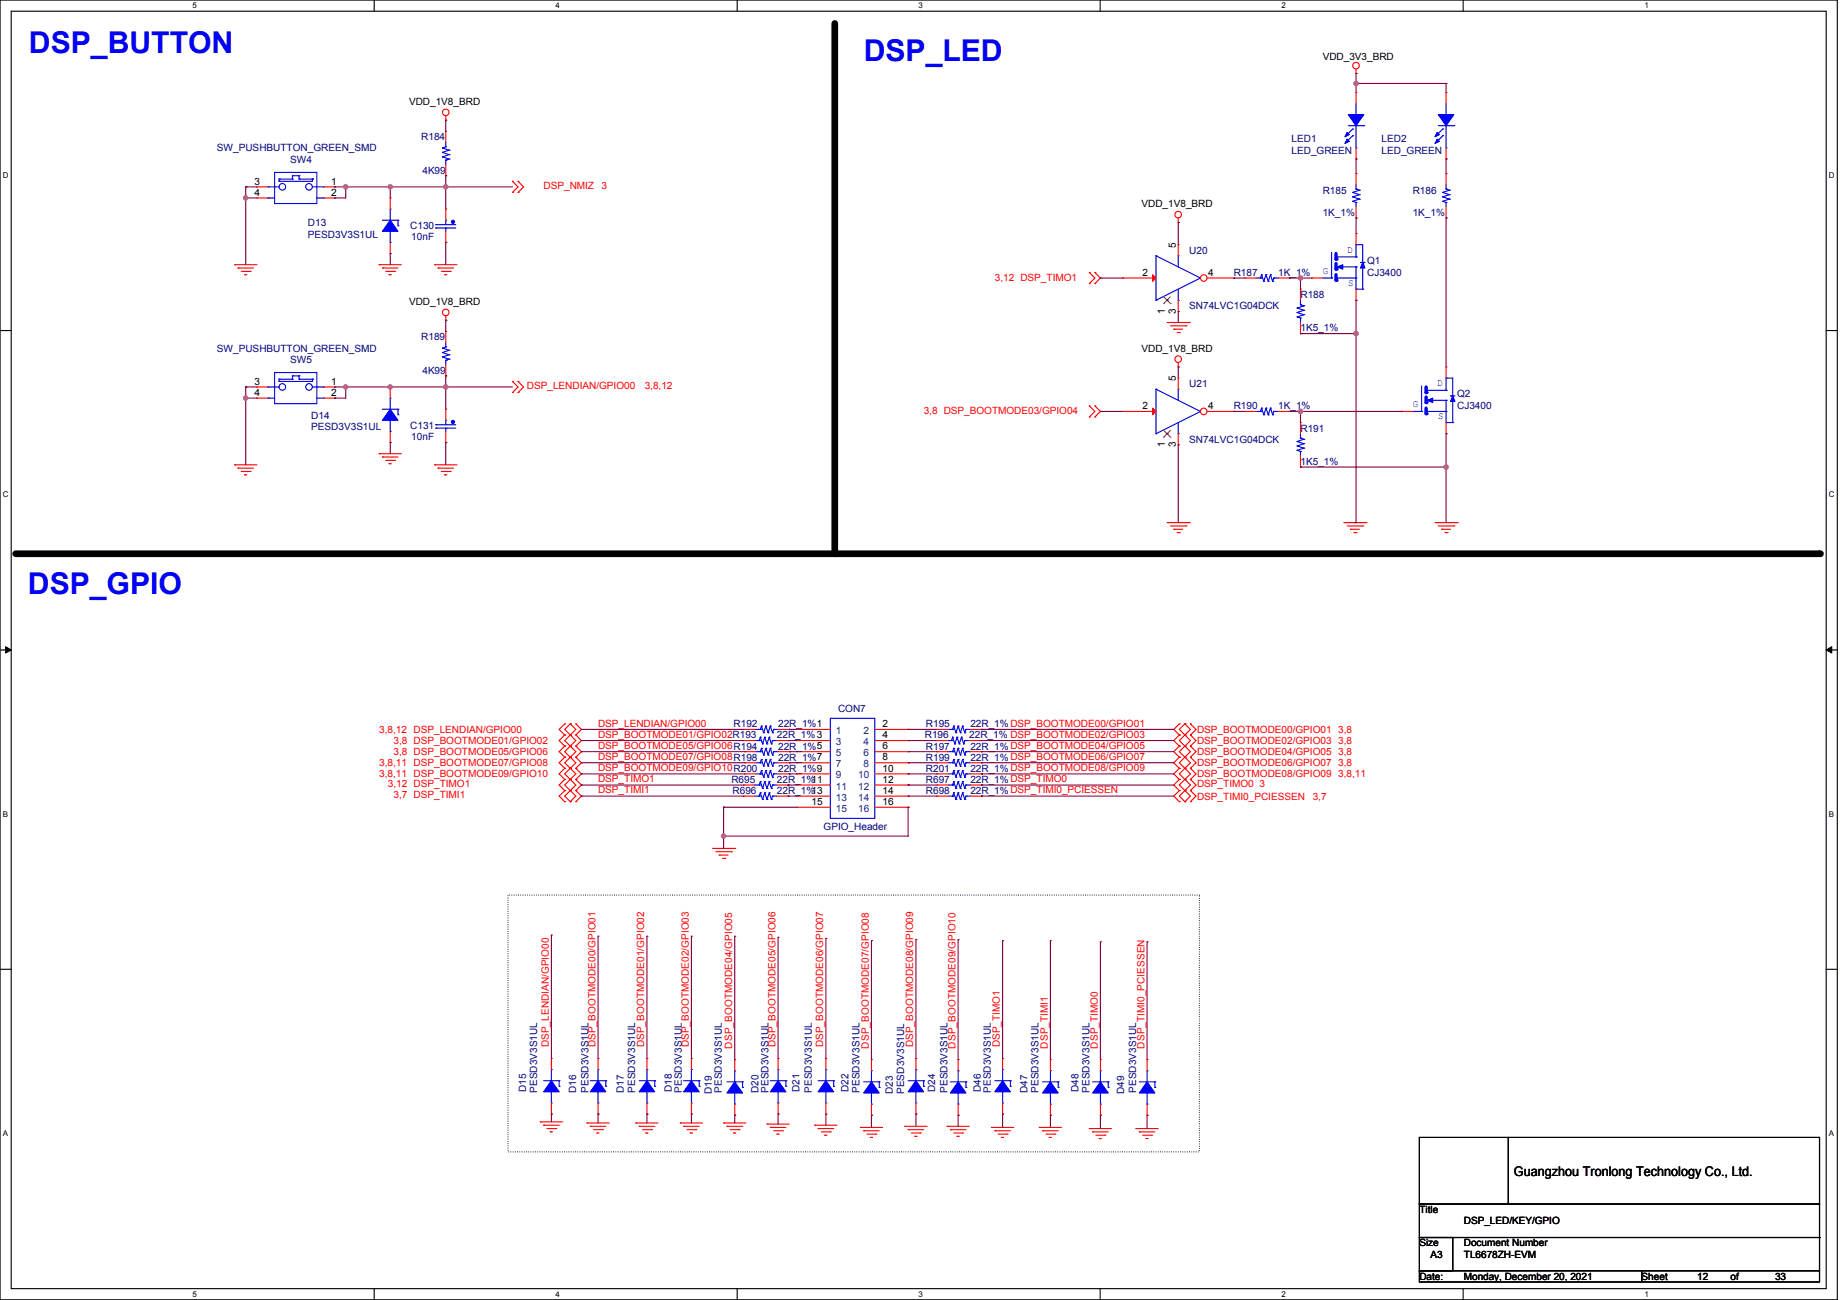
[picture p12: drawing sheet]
<svg xmlns="http://www.w3.org/2000/svg" width="841mm" height="594mm" viewBox="0 0 841 594" stroke-linecap="round" stroke-linejoin="round" font-family="sans-serif">
<defs><g id="words">
<g font-size="13.7" fill="#00f">
<text x="13" y="24">DSP_BUTTON</text>
<text x="395" y="28">DSP_LED</text>
<text x="13" y="272">DSP_GPIO</text>
</g>
<text font-size="6.1" x="692" y="537">Guangzhou Tronlong Technology Co., Ltd.</text>
<g font-size="4.6">
<text x="605" y="28">VDD_3V3_BRD</text>
<text x="187" y="48">VDD_1V8_BRD</text>
<text x="116" y="84">3</text>
<text x="116" y="89">4</text>
<text x="151" y="84">1</text>
<text x="151" y="89">2</text>
<text x="522" y="95">VDD_1V8_BRD</text>
<text x="537" y="113" transform="rotate(-90 537 113)">5</text>
<text x="522" y="126">2</text>
<text x="552" y="126">4</text>
<text x="187" y="139">VDD_1V8_BRD</text>
<text x="532" y="143" transform="rotate(-90 532 143)">1</text>
<text x="537" y="143" transform="rotate(-90 537 143)">3</text>
<text x="522" y="161">VDD_1V8_BRD</text>
<text x="116" y="176">3</text>
<text x="151" y="176">1</text>
<text x="537" y="174" transform="rotate(-90 537 174)">5</text>
<text x="116" y="181">4</text>
<text x="151" y="181">2</text>
<text x="522" y="187">2</text>
<text x="552" y="187">4</text>
<text x="532" y="204" transform="rotate(-90 532 204)">1</text>
<text x="537" y="204" transform="rotate(-90 537 204)">3</text>
<text x="403" y="332">2</text>
<text x="403" y="337">4</text>
<text x="403" y="342">6</text>
<text x="403" y="347">8</text>
<text x="403" y="353">10</text>
<text x="403" y="358">12</text>
<text x="403" y="363">14</text>
<text x="371" y="368">15</text>
<text x="403" y="368">16</text>
<text x="649" y="554">Title</text>
<text x="669" y="559">DSP_LED/KEY/GPIO</text>
<text x="649" y="570">Size</text>
<text x="669" y="570">Document Number</text>
<text x="654" y="575">A3</text>
<text x="669" y="575">TL6678ZH-EVM</text>
<text x="649" y="585">Date:</text>
<text x="669" y="585">Monday, December 20, 2021</text>
<text x="750" y="585">Sheet</text>
<text x="776" y="585">12</text>
<text x="791" y="585">of</text>
<text x="811" y="585">33</text>
</g>
<g font-size="4.6" fill="#000080">
<text x="193" y="64">R184</text>
<text x="590" y="65">LED1</text>
<text x="631" y="65">LED2</text>
<text x="99" y="69">SW_PUSHBUTTON_GREEN_SMD</text>
<text x="590" y="70">LED_GREEN</text>
<text x="631" y="70">LED_GREEN</text>
<text x="133" y="74">SW4</text>
<text x="193" y="79">4K99</text>
<text x="605" y="88">R185</text>
<text x="646" y="88">R186</text>
<text x="605" y="99">1K_1%</text>
<text x="646" y="99">1K_1%</text>
<text x="141" y="103">D13</text>
<text x="187" y="105">C130</text>
<text x="141" y="109">PESD3V3S1UL</text>
<text x="188" y="110">10nF</text>
<text x="544" y="116">U20</text>
<text x="625" y="120">Q1</text>
<text x="564" y="126">R187</text>
<text x="584" y="126">1K_1%</text>
<text x="625" y="126">CJ3400</text>
<text x="594" y="136">R188</text>
<text x="544" y="141">SN74LVC1G04DCK</text>
<text x="193" y="156">R189</text>
<text x="594" y="151">1K5_1%</text>
<text x="99" y="161">SW_PUSHBUTTON_GREEN_SMD</text>
<text x="133" y="166">SW5</text>
<text x="193" y="171">4K99</text>
<text x="544" y="177">U21</text>
<text x="666" y="181">Q2</text>
<text x="142" y="192">D14</text>
<text x="564" y="187">R190</text>
<text x="584" y="187">1K_1%</text>
<text x="666" y="187">CJ3400</text>
<text x="142" y="197">PESD3V3S1UL</text>
<text x="187" y="196">C131</text>
<text x="594" y="197">R191</text>
<text x="188" y="201">10nF</text>
<text x="544" y="202">SN74LVC1G04DCK</text>
<text x="594" y="212">1K5_1%</text>
<text x="383" y="325">CON7</text>
<text x="335" y="332">R192</text>
<text x="356" y="332">22R_1%1</text>
<text x="423" y="332">R195</text>
<text x="444" y="332">22R_1%DSP_BOOTMODE00/GPIO01</text>
<text x="355" y="337">22R_1%3</text>
<text x="423" y="337">R196</text>
<text x="443" y="337">22R_1% DSP_BOOTMODE02/GPIO03</text>
<text x="356" y="342">22R_1%5</text>
<text x="356" y="348">22R_1%7</text>
<text x="423" y="342">R197</text>
<text x="423" y="348">R199</text>
<text x="444" y="342">22R_1%DSP_BOOTMODE04/GPIO05</text>
<text x="444" y="348">22R_1%DSP_BOOTMODE06/GPIO07</text>
<text x="356" y="353">22R_1%9</text>
<text x="423" y="353">R201</text>
<text x="444" y="353">22R_1%DSP_BOOTMODE08/GPIO09</text>
<text x="334" y="358">R695</text>
<text x="355" y="358">22R_1%11</text>
<text x="423" y="358">R697</text>
<text x="444" y="358">22R_1%DSP_TIMO0</text>
<text x="335" y="363">R696</text>
<text x="355" y="363">22R_1%13</text>
<text x="423" y="363">R698</text>
<text x="444" y="363">22R_1%DSP_TIMI0_PCIESSEN</text>
<text x="376" y="379">GPIO_Header</text>
<text x="240" y="499" transform="rotate(-90 240 499)">D15</text>
<text x="246" y="499" transform="rotate(-90 246 499)">PESD3V3S1UL</text>
<text x="263" y="499" transform="rotate(-90 263 499)">D16</text>
<text x="269" y="499" transform="rotate(-90 269 499)">PESD3V3S1UL</text>
<text x="285" y="499" transform="rotate(-90 285 499)">D17</text>
<text x="290" y="499" transform="rotate(-90 290 499)">PESD3V3S1UL</text>
<text x="307" y="499" transform="rotate(-90 307 499)">D18</text>
<text x="312" y="499" transform="rotate(-90 312 499)">PESD3V3S1UL</text>
<text x="325" y="500" transform="rotate(-90 325 500)">D19</text>
<text x="330" y="499" transform="rotate(-90 330 499)">PESD3V3S1UL</text>
<text x="347" y="499" transform="rotate(-90 347 499)">D20</text>
<text x="351" y="499" transform="rotate(-90 351 499)">PESD3V3S1UL</text>
<text x="365" y="499" transform="rotate(-90 365 499)">D21</text>
<text x="371" y="499" transform="rotate(-90 371 499)">PESD3V3S1UL</text>
<text x="388" y="499" transform="rotate(-90 388 499)">D22</text>
<text x="393" y="499" transform="rotate(-90 393 499)">PESD3V3S1UL</text>
<text x="408" y="500" transform="rotate(-90 408 500)">D23</text>
<text x="413" y="500" transform="rotate(-90 413 500)">PESD3V3S1UL</text>
<text x="427" y="499" transform="rotate(-90 427 499)">D24</text>
<text x="433" y="499" transform="rotate(-90 433 499)">PESD3V3S1UL</text>
<text x="448" y="499" transform="rotate(-90 448 499)">D46</text>
<text x="453" y="499" transform="rotate(-90 453 499)">PESD3V3S1UL</text>
<text x="470" y="499" transform="rotate(-90 470 499)">D47</text>
<text x="475" y="499" transform="rotate(-90 475 499)">PESD3V3S1UL</text>
<text x="493" y="499" transform="rotate(-90 493 499)">D48</text>
<text x="498" y="499" transform="rotate(-90 498 499)">PESD3V3S1UL</text>
<text x="514" y="500" transform="rotate(-90 514 500)">D49</text>
<text x="519" y="499" transform="rotate(-90 519 499)">PESD3V3S1UL</text>
</g>
<g font-size="4.6" fill="#f00">
<text x="248" y="86">DSP_NMIZ</text>
<text x="275" y="86">3</text>
<text x="455" y="129">3,12 DSP_TIMO1</text>
<text x="241" y="178">DSP_LENDIAN/GPIO00</text>
<text x="295" y="178">3,8,12</text>
<text x="422" y="189">3,8 DSP_BOOTMODE03/GPIO04</text>
<text x="173" y="335">3,8,12 DSP_LENDIAN/GPIO00</text>
<text x="273" y="332">DSP_LENDIAN/GPIO00</text>
<text x="547" y="335">DSP_BOOTMODE00/GPIO01</text>
<text x="612" y="335">3,8</text>
<text x="180" y="340">3,8 DSP_BOOTMODE01/GPIO02</text>
<text x="273" y="337">DSP_BOOTMODE01/GPIO02R193</text>
<text x="547" y="340">DSP_BOOTMODE02/GPIO03</text>
<text x="612" y="340">3,8</text>
<text x="180" y="345">3,8 DSP_BOOTMODE05/GPIO06</text>
<text x="273" y="347">DSP_BOOTMODE07/GPIO08R198</text>
<text x="273" y="342">DSP_BOOTMODE05/GPIO06R194</text>
<text x="547" y="345">DSP_BOOTMODE04/GPIO05</text>
<text x="612" y="345">3,8</text>
<text x="173" y="350">3,8,11 DSP_BOOTMODE07/GPIO08</text>
<text x="273" y="352">DSP_BOOTMODE09/GPIO10R200</text>
<text x="547" y="350">DSP_BOOTMODE06/GPIO07</text>
<text x="612" y="350">3,8</text>
<text x="173" y="355">3,8,11 DSP_BOOTMODE09/GPIO10</text>
<text x="177" y="360">3,12 DSP_TIMO1</text>
<text x="273" y="357">DSP_TIMO1</text>
<text x="547" y="360">DSP_TIMO0</text>
<text x="547" y="355">DSP_BOOTMODE08/GPIO09</text>
<text x="576" y="360">3</text>
<text x="612" y="355">3,8,11</text>
<text x="180" y="365">3,7 DSP_TIMI1</text>
<text x="273" y="363">DSP_TIMI1</text>
<text x="547" y="365">DSP_TIMI0_PCIESSEN</text>
<text x="600" y="365">3,7</text>
<text x="251" y="479" transform="rotate(-90 251 479)">DSP_LENDIAN/GPIO00</text>
<text x="272" y="479" transform="rotate(-90 272 479)">DSP_BOOTMODE00/GPIO01</text>
<text x="294" y="479" transform="rotate(-90 294 479)">DSP_BOOTMODE01/GPIO02</text>
<text x="315" y="479" transform="rotate(-90 315 479)">DSP_BOOTMODE02/GPIO03</text>
<text x="335" y="479" transform="rotate(-90 335 479)">DSP_BOOTMODE04/GPIO05</text>
<text x="354" y="479" transform="rotate(-90 354 479)">DSP_BOOTMODE05/GPIO06</text>
<text x="376" y="479" transform="rotate(-90 376 479)">DSP_BOOTMODE06/GPIO07</text>
<text x="397" y="479" transform="rotate(-90 397 479)">DSP_BOOTMODE07/GPIO08</text>
<text x="417" y="479" transform="rotate(-90 417 479)">DSP_BOOTMODE08/GPIO09</text>
<text x="437" y="479" transform="rotate(-90 437 479)">DSP_BOOTMODE09/GPIO10</text>
<text x="457" y="479" transform="rotate(-90 457 479)">DSP_TIMO1</text>
<text x="479" y="479" transform="rotate(-90 479 479)">DSP_TIMI1</text>
<text x="502" y="479" transform="rotate(-90 502 479)">DSP_TIMO0</text>
<text x="523" y="479" transform="rotate(-90 523 479)">DSP_TIMI0_PCIESSEN</text>
</g>
<g font-size="4.6" fill="#00f">
<text x="616" y="115">D</text>
<text x="605" y="125">G</text>
<text x="616" y="131">S</text>
<text x="657" y="176">D</text>
<text x="646" y="186">G</text>
<text x="657" y="192">S</text>
</g>
<g font-size="4.6" fill="#004080">
<text x="382" y="335">1</text>
<text x="395" y="335">2</text>
<text x="382" y="340">3</text>
<text x="395" y="340">4</text>
<text x="382" y="346">5</text>
<text x="395" y="346">6</text>
<text x="382" y="351">7</text>
<text x="395" y="351">8</text>
<text x="382" y="356">9</text>
<text x="392" y="356">10</text>
<text x="382" y="361">11</text>
<text x="382" y="366">13</text>
<text x="392" y="361">12</text>
<text x="392" y="366">14</text>
<text x="382" y="371">15</text>
<text x="392" y="371">16</text>
</g>
<g font-size="3.6">
<text x="88" y="4">5</text>
<text x="254" y="4">4</text>
<text x="420" y="4">3</text>
<text x="586" y="4">2</text>
<text x="752" y="4">1</text>
<text x="1" y="81">D</text>
<text x="836" y="81">D</text>
<text x="1" y="227">C</text>
<text x="836" y="227">C</text>
<text x="1" y="373">B</text>
<text x="836" y="373">B</text>
<text x="1" y="519">A</text>
<text x="836" y="519">A</text>
<text x="88" y="593">5</text>
<text x="254" y="593">4</text>
<text x="420" y="593">3</text>
<text x="586" y="593">2</text>
<text x="752" y="593">1</text>
</g>
</g></defs>
<path d="M0 0h840v594h-840zM5 5h830v584h-830z" fill="none" stroke="#000" stroke-width=".51"/>
<g fill="#fff">
<path d="M88 1h2v4h-2z"/>
<path d="M88 589h2v4h-2z"/>
</g>
<path d="M171 0v5M171 589v5" fill="none" stroke="#000" stroke-width=".51"/>
<g fill="#fff">
<path d="M254 1h2v4h-2z"/>
<path d="M254 589h2v4h-2z"/>
</g>
<path d="M337 0v5M337 589v5" fill="none" stroke="#000" stroke-width=".51"/>
<g fill="#fff">
<path d="M420 1h2v4h-2z"/>
<path d="M420 589h2v4h-2z"/>
</g>
<path d="M503 0v5M503 589v5" fill="none" stroke="#000" stroke-width=".51"/>
<g fill="#fff">
<path d="M586 1h2v4h-2z"/>
<path d="M586 589h2v4h-2z"/>
</g>
<path d="M669 0v5M669 589v5" fill="none" stroke="#000" stroke-width=".51"/>
<g fill="#fff">
<path d="M752 1h2v4h-2z"/>
<path d="M752 589h2v4h-2z"/>
<path d="M1 78h3v4h-3z"/>
<path d="M836 78h3v4h-3z"/>
<path d="M1 224h3v4h-3z"/>
<path d="M836 224h3v4h-3z"/>
</g>
<path d="M0 151h5M835 151h5" fill="none" stroke="#000" stroke-width=".51"/>
<g fill="#fff">
<path d="M1 370h3v4h-3z"/>
<path d="M836 370h2v4h-2z"/>
</g>
<path d="M0 297h5M835 297h5" fill="none" stroke="#000" stroke-width=".51"/>
<path d="M3 295l2 2-2 1zM835 297l2-2v3z" fill="#000" stroke="#000" stroke-width=".46"/>
<g fill="#fff">
<path d="M1 516h3v4h-3z"/>
<path d="M836 516h2v4h-2z"/>
</g>
<path d="M0 443h5M835 443h5" fill="none" stroke="#000" stroke-width=".51"/>
<path d="M382 11v242M7 253h825" fill="none" stroke="#000" stroke-width="3"/>
<g fill="#000">
<circle cx="382" cy="253" r="1.5"/>
<circle cx="832" cy="253" r="1.5"/>
</g>
<path d="M232 409h316v117h-316z" fill="none" stroke="#000" stroke-width=".51" stroke-dasharray="0 1"/>
<path d="M199 121h10" fill="none" stroke="#f00" stroke-width=".51"/>
<circle cx="199" cy="121" r=".3" fill="#f00"/>
<path d="M200 122h7" fill="none" stroke="#f00" stroke-width=".51"/>
<circle cx="200" cy="122" r=".3" fill="#f00"/>
<path d="M202 124h4" fill="none" stroke="#f00" stroke-width=".51"/>
<circle cx="206" cy="124" r=".3" fill="#f00"/>
<path d="M203 126h1" fill="none" stroke="#f00" stroke-width=".51"/>
<circle cx="203" cy="126" r=".3" fill="#f00"/>
<path d="M107 121h10" fill="none" stroke="#f00" stroke-width=".51"/>
<circle cx="107" cy="121" r=".3" fill="#f00"/>
<path d="M109 122h7" fill="none" stroke="#f00" stroke-width=".51"/>
<circle cx="109" cy="122" r=".3" fill="#f00"/>
<path d="M110 124h4" fill="none" stroke="#f00" stroke-width=".51"/>
<circle cx="114" cy="124" r=".3" fill="#f00"/>
<path d="M112 126h1" fill="none" stroke="#f00" stroke-width=".51"/>
<circle cx="112" cy="126" r=".3" fill="#f00"/>
<path d="M199 212h10" fill="none" stroke="#f00" stroke-width=".51"/>
<circle cx="199" cy="212" r=".3" fill="#f00"/>
<path d="M200 214h7" fill="none" stroke="#f00" stroke-width=".51"/>
<circle cx="200" cy="214" r=".3" fill="#f00"/>
<path d="M202 215h4" fill="none" stroke="#f00" stroke-width=".51"/>
<circle cx="206" cy="215" r=".3" fill="#f00"/>
<path d="M203 217h1" fill="none" stroke="#f00" stroke-width=".51"/>
<circle cx="203" cy="217" r=".3" fill="#f00"/>
<path d="M107 212h10" fill="none" stroke="#f00" stroke-width=".51"/>
<circle cx="107" cy="212" r=".3" fill="#f00"/>
<path d="M109 214h7" fill="none" stroke="#f00" stroke-width=".51"/>
<circle cx="109" cy="214" r=".3" fill="#f00"/>
<path d="M110 215h4" fill="none" stroke="#f00" stroke-width=".51"/>
<circle cx="114" cy="215" r=".3" fill="#f00"/>
<path d="M112 217h1" fill="none" stroke="#f00" stroke-width=".51"/>
<circle cx="112" cy="217" r=".3" fill="#f00"/>
<path d="M204 53v2" fill="none" stroke="#f00" stroke-width=".51"/>
<circle cx="204" cy="55" r=".3" fill="#f00"/>
<g fill="none" stroke="#f00" stroke-width=".51">
<path d="M204 144v2"/>
<circle cx="204" cy="51" r="1.5"/>
</g>
<circle cx="204" cy="146" r=".3" fill="#f00"/>
<g fill="none" stroke="#f00" stroke-width=".51">
<path d="M614 239h10"/>
<circle cx="204" cy="143" r="1.5"/>
</g>
<circle cx="624" cy="239" r=".3" fill="#f00"/>
<path d="M616 240h7" fill="none" stroke="#f00" stroke-width=".51"/>
<circle cx="623" cy="240" r=".3" fill="#f00"/>
<path d="M617 242h4" fill="none" stroke="#f00" stroke-width=".51"/>
<circle cx="617" cy="242" r=".3" fill="#f00"/>
<path d="M619 243h1" fill="none" stroke="#f00" stroke-width=".51"/>
<circle cx="620" cy="243" r=".3" fill="#f00"/>
<path d="M656 239h10" fill="none" stroke="#f00" stroke-width=".51"/>
<circle cx="666" cy="239" r=".3" fill="#f00"/>
<path d="M657 240h8" fill="none" stroke="#f00" stroke-width=".51"/>
<circle cx="665" cy="240" r=".3" fill="#f00"/>
<path d="M659 242h4" fill="none" stroke="#f00" stroke-width=".51"/>
<circle cx="659" cy="242" r=".3" fill="#f00"/>
<path d="M660 243h1" fill="none" stroke="#f00" stroke-width=".51"/>
<circle cx="661" cy="243" r=".3" fill="#f00"/>
<path d="M620 32v2" fill="none" stroke="#f00" stroke-width=".51"/>
<circle cx="620" cy="34" r=".3" fill="#f00"/>
<g fill="none" stroke="#f00" stroke-width=".51">
<path d="M539 100v2"/>
<circle cx="620" cy="30" r="1.5"/>
</g>
<circle cx="539" cy="102" r=".3" fill="#f00"/>
<g fill="none" stroke="#f00" stroke-width=".51">
<path d="M533 147h11"/>
<circle cx="539" cy="98" r="1.5"/>
</g>
<circle cx="544" cy="147" r=".3" fill="#f00"/>
<path d="M535 149h7" fill="none" stroke="#f00" stroke-width=".51"/>
<circle cx="542" cy="149" r=".3" fill="#f00"/>
<path d="M536 150h5" fill="none" stroke="#f00" stroke-width=".51"/>
<circle cx="536" cy="150" r=".3" fill="#f00"/>
<path d="M538 152h1" fill="none" stroke="#f00" stroke-width=".51"/>
<circle cx="539" cy="152" r=".3" fill="#f00"/>
<path d="M539 166v2" fill="none" stroke="#f00" stroke-width=".51"/>
<circle cx="539" cy="168" r=".3" fill="#f00"/>
<g fill="none" stroke="#f00" stroke-width=".51">
<path d="M533 239h11"/>
<circle cx="539" cy="164" r="1.5"/>
</g>
<circle cx="544" cy="239" r=".3" fill="#f00"/>
<path d="M535 240h7" fill="none" stroke="#f00" stroke-width=".51"/>
<circle cx="542" cy="240" r=".3" fill="#f00"/>
<path d="M536 242h5" fill="none" stroke="#f00" stroke-width=".51"/>
<circle cx="536" cy="242" r=".3" fill="#f00"/>
<path d="M538 243h1" fill="none" stroke="#f00" stroke-width=".51"/>
<circle cx="539" cy="243" r=".3" fill="#f00"/>
<path d="M173 121h10" fill="none" stroke="#f00" stroke-width=".51"/>
<circle cx="173" cy="121" r=".3" fill="#f00"/>
<path d="M175 122h7" fill="none" stroke="#f00" stroke-width=".51"/>
<circle cx="175" cy="122" r=".3" fill="#f00"/>
<path d="M176 124h4" fill="none" stroke="#f00" stroke-width=".51"/>
<circle cx="180" cy="124" r=".3" fill="#f00"/>
<path d="M178 126h1" fill="none" stroke="#f00" stroke-width=".51"/>
<circle cx="178" cy="126" r=".3" fill="#f00"/>
<path d="M173 207h10" fill="none" stroke="#f00" stroke-width=".51"/>
<circle cx="173" cy="207" r=".3" fill="#f00"/>
<path d="M175 209h7" fill="none" stroke="#f00" stroke-width=".51"/>
<circle cx="175" cy="209" r=".3" fill="#f00"/>
<path d="M176 210h4" fill="none" stroke="#f00" stroke-width=".51"/>
<circle cx="180" cy="210" r=".3" fill="#f00"/>
<path d="M178 212h1" fill="none" stroke="#f00" stroke-width=".51"/>
<circle cx="178" cy="212" r=".3" fill="#f00"/>
<path d="M247 513h10" fill="none" stroke="#f00" stroke-width=".51"/>
<circle cx="247" cy="513" r=".3" fill="#f00"/>
<path d="M248 514h8" fill="none" stroke="#f00" stroke-width=".51"/>
<circle cx="248" cy="514" r=".3" fill="#f00"/>
<path d="M250 516h4" fill="none" stroke="#f00" stroke-width=".51"/>
<circle cx="254" cy="516" r=".3" fill="#f00"/>
<path d="M252 517h1" fill="none" stroke="#f00" stroke-width=".51"/>
<circle cx="252" cy="517" r=".3" fill="#f00"/>
<path d="M268 513h10" fill="none" stroke="#f00" stroke-width=".51"/>
<circle cx="268" cy="513" r=".3" fill="#f00"/>
<path d="M270 515h7" fill="none" stroke="#f00" stroke-width=".51"/>
<circle cx="270" cy="515" r=".3" fill="#f00"/>
<path d="M271 516h4" fill="none" stroke="#f00" stroke-width=".51"/>
<circle cx="275" cy="516" r=".3" fill="#f00"/>
<path d="M273 518h1" fill="none" stroke="#f00" stroke-width=".51"/>
<circle cx="273" cy="518" r=".3" fill="#f00"/>
<path d="M291 513h10" fill="none" stroke="#f00" stroke-width=".51"/>
<circle cx="291" cy="513" r=".3" fill="#f00"/>
<path d="M292 515h7" fill="none" stroke="#f00" stroke-width=".51"/>
<circle cx="292" cy="515" r=".3" fill="#f00"/>
<path d="M294 516h4" fill="none" stroke="#f00" stroke-width=".51"/>
<circle cx="298" cy="516" r=".3" fill="#f00"/>
<path d="M295 518h1" fill="none" stroke="#f00" stroke-width=".51"/>
<circle cx="295" cy="518" r=".3" fill="#f00"/>
<path d="M311 513h10" fill="none" stroke="#f00" stroke-width=".51"/>
<circle cx="311" cy="513" r=".3" fill="#f00"/>
<path d="M312 515h8" fill="none" stroke="#f00" stroke-width=".51"/>
<circle cx="312" cy="515" r=".3" fill="#f00"/>
<path d="M314 516h4" fill="none" stroke="#f00" stroke-width=".51"/>
<circle cx="318" cy="516" r=".3" fill="#f00"/>
<path d="M316 518h1" fill="none" stroke="#f00" stroke-width=".51"/>
<circle cx="316" cy="518" r=".3" fill="#f00"/>
<path d="M331 513h10" fill="none" stroke="#f00" stroke-width=".51"/>
<circle cx="331" cy="513" r=".3" fill="#f00"/>
<path d="M332 515h7" fill="none" stroke="#f00" stroke-width=".51"/>
<circle cx="332" cy="515" r=".3" fill="#f00"/>
<path d="M334 516h4" fill="none" stroke="#f00" stroke-width=".51"/>
<circle cx="338" cy="516" r=".3" fill="#f00"/>
<path d="M335 518h1" fill="none" stroke="#f00" stroke-width=".51"/>
<circle cx="335" cy="518" r=".3" fill="#f00"/>
<path d="M351 514h10" fill="none" stroke="#f00" stroke-width=".51"/>
<circle cx="351" cy="514" r=".3" fill="#f00"/>
<path d="M352 515h7" fill="none" stroke="#f00" stroke-width=".51"/>
<circle cx="352" cy="515" r=".3" fill="#f00"/>
<path d="M354 517h4" fill="none" stroke="#f00" stroke-width=".51"/>
<circle cx="358" cy="517" r=".3" fill="#f00"/>
<path d="M355 518h1" fill="none" stroke="#f00" stroke-width=".51"/>
<circle cx="355" cy="518" r=".3" fill="#f00"/>
<path d="M372 514h11" fill="none" stroke="#f00" stroke-width=".51"/>
<circle cx="372" cy="514" r=".3" fill="#f00"/>
<path d="M374 516h7" fill="none" stroke="#f00" stroke-width=".51"/>
<circle cx="374" cy="516" r=".3" fill="#f00"/>
<path d="M375 517h5" fill="none" stroke="#f00" stroke-width=".51"/>
<circle cx="380" cy="517" r=".3" fill="#f00"/>
<path d="M377 519h1" fill="none" stroke="#f00" stroke-width=".51"/>
<circle cx="377" cy="519" r=".3" fill="#f00"/>
<path d="M393 515h10" fill="none" stroke="#f00" stroke-width=".51"/>
<circle cx="393" cy="515" r=".3" fill="#f00"/>
<path d="M395 517h7" fill="none" stroke="#f00" stroke-width=".51"/>
<circle cx="395" cy="517" r=".3" fill="#f00"/>
<path d="M396 518h4" fill="none" stroke="#f00" stroke-width=".51"/>
<circle cx="400" cy="518" r=".3" fill="#f00"/>
<path d="M398 520h1" fill="none" stroke="#f00" stroke-width=".51"/>
<circle cx="398" cy="520" r=".3" fill="#f00"/>
<path d="M414 515h10" fill="none" stroke="#f00" stroke-width=".51"/>
<circle cx="414" cy="515" r=".3" fill="#f00"/>
<path d="M415 516h7" fill="none" stroke="#f00" stroke-width=".51"/>
<circle cx="415" cy="516" r=".3" fill="#f00"/>
<path d="M417 518h4" fill="none" stroke="#f00" stroke-width=".51"/>
<circle cx="421" cy="518" r=".3" fill="#f00"/>
<path d="M418 519h1" fill="none" stroke="#f00" stroke-width=".51"/>
<circle cx="418" cy="519" r=".3" fill="#f00"/>
<path d="M433 515h10" fill="none" stroke="#f00" stroke-width=".51"/>
<circle cx="433" cy="515" r=".3" fill="#f00"/>
<path d="M434 516h7" fill="none" stroke="#f00" stroke-width=".51"/>
<circle cx="434" cy="516" r=".3" fill="#f00"/>
<path d="M436 518h4" fill="none" stroke="#f00" stroke-width=".51"/>
<circle cx="440" cy="518" r=".3" fill="#f00"/>
<path d="M437 519h1" fill="none" stroke="#f00" stroke-width=".51"/>
<circle cx="437" cy="519" r=".3" fill="#f00"/>
<path d="M326 388h10" fill="none" stroke="#f00" stroke-width=".51"/>
<circle cx="336" cy="388" r=".3" fill="#f00"/>
<path d="M327 389h7" fill="none" stroke="#f00" stroke-width=".51"/>
<circle cx="334" cy="389" r=".3" fill="#f00"/>
<path d="M329 391h4" fill="none" stroke="#f00" stroke-width=".51"/>
<circle cx="329" cy="391" r=".3" fill="#f00"/>
<path d="M330 392h1" fill="none" stroke="#f00" stroke-width=".51"/>
<circle cx="331" cy="392" r=".3" fill="#f00"/>
<path d="M453 515h10" fill="none" stroke="#f00" stroke-width=".51"/>
<circle cx="453" cy="515" r=".3" fill="#f00"/>
<path d="M455 517h7" fill="none" stroke="#f00" stroke-width=".51"/>
<circle cx="455" cy="517" r=".3" fill="#f00"/>
<path d="M456 518h4" fill="none" stroke="#f00" stroke-width=".51"/>
<circle cx="460" cy="518" r=".3" fill="#f00"/>
<path d="M458 520h1" fill="none" stroke="#f00" stroke-width=".51"/>
<circle cx="458" cy="520" r=".3" fill="#f00"/>
<path d="M475 515h10" fill="none" stroke="#f00" stroke-width=".51"/>
<circle cx="475" cy="515" r=".3" fill="#f00"/>
<path d="M477 517h7" fill="none" stroke="#f00" stroke-width=".51"/>
<circle cx="477" cy="517" r=".3" fill="#f00"/>
<path d="M478 518h4" fill="none" stroke="#f00" stroke-width=".51"/>
<circle cx="482" cy="518" r=".3" fill="#f00"/>
<path d="M480 520h1" fill="none" stroke="#f00" stroke-width=".51"/>
<circle cx="480" cy="520" r=".3" fill="#f00"/>
<path d="M498 516h10" fill="none" stroke="#f00" stroke-width=".51"/>
<circle cx="498" cy="516" r=".3" fill="#f00"/>
<path d="M499 517h8" fill="none" stroke="#f00" stroke-width=".51"/>
<circle cx="499" cy="517" r=".3" fill="#f00"/>
<path d="M501 519h4" fill="none" stroke="#f00" stroke-width=".51"/>
<circle cx="505" cy="519" r=".3" fill="#f00"/>
<path d="M502 520h1" fill="none" stroke="#f00" stroke-width=".51"/>
<circle cx="502" cy="520" r=".3" fill="#f00"/>
<path d="M519 516h10" fill="none" stroke="#f00" stroke-width=".51"/>
<circle cx="519" cy="516" r=".3" fill="#f00"/>
<path d="M521 517h7" fill="none" stroke="#f00" stroke-width=".51"/>
<circle cx="521" cy="517" r=".3" fill="#f00"/>
<path d="M522 519h4" fill="none" stroke="#f00" stroke-width=".51"/>
<circle cx="526" cy="519" r=".3" fill="#f00"/>
<path d="M524 520h1" fill="none" stroke="#f00" stroke-width=".51"/>
<circle cx="524" cy="520" r=".3" fill="#f00"/>
<path d="M500 125l3 2" fill="none" stroke="#f00" stroke-width=".51"/>
<circle cx="500" cy="125" r=".3" fill="#f00"/>
<path d="M503 127l-3 3" fill="none" stroke="#f00" stroke-width=".51"/>
<circle cx="500" cy="130" r=".3" fill="#f00"/>
<path d="M500 127l-2 3" fill="none" stroke="#f00" stroke-width=".51"/>
<circle cx="498" cy="130" r=".3" fill="#f00"/>
<path d="M498 125l2 2" fill="none" stroke="#f00" stroke-width=".51"/>
<circle cx="498" cy="125" r=".3" fill="#f00"/>
<path d="M500 185l3 3" fill="none" stroke="#f00" stroke-width=".51"/>
<circle cx="500" cy="185" r=".3" fill="#f00"/>
<path d="M503 188l-3 3" fill="none" stroke="#f00" stroke-width=".51"/>
<circle cx="500" cy="191" r=".3" fill="#f00"/>
<path d="M500 188l-2 3" fill="none" stroke="#f00" stroke-width=".51"/>
<circle cx="498" cy="191" r=".3" fill="#f00"/>
<path d="M498 185l2 3" fill="none" stroke="#f00" stroke-width=".51"/>
<circle cx="498" cy="185" r=".3" fill="#f00"/>
<path d="M237 174l2 3" fill="none" stroke="#f00" stroke-width=".51"/>
<circle cx="237" cy="174" r=".3" fill="#f00"/>
<path d="M239 177l-2 2" fill="none" stroke="#f00" stroke-width=".51"/>
<circle cx="237" cy="179" r=".3" fill="#f00"/>
<path d="M234 174l3 3" fill="none" stroke="#f00" stroke-width=".51"/>
<circle cx="234" cy="174" r=".3" fill="#f00"/>
<path d="M237 177l-3 2" fill="none" stroke="#f00" stroke-width=".51"/>
<circle cx="234" cy="179" r=".3" fill="#f00"/>
<path d="M237 83l2 2" fill="none" stroke="#f00" stroke-width=".51"/>
<circle cx="237" cy="83" r=".3" fill="#f00"/>
<path d="M239 85l-2 3" fill="none" stroke="#f00" stroke-width=".51"/>
<circle cx="237" cy="88" r=".3" fill="#f00"/>
<path d="M234 83l3 2" fill="none" stroke="#f00" stroke-width=".51"/>
<circle cx="234" cy="83" r=".3" fill="#f00"/>
<path d="M237 85l-3 3" fill="none" stroke="#f00" stroke-width=".51"/>
<circle cx="234" cy="88" r=".3" fill="#f00"/>
<path d="M266 359l-3 2" fill="none" stroke="#f00" stroke-width=".51"/>
<circle cx="263" cy="361" r=".3" fill="#f00"/>
<path d="M263 356l3 3" fill="none" stroke="#f00" stroke-width=".51"/>
<circle cx="263" cy="356" r=".3" fill="#f00"/>
<path d="M261 356l2 3" fill="none" stroke="#f00" stroke-width=".51"/>
<circle cx="261" cy="356" r=".3" fill="#f00"/>
<path d="M263 359l-2 2" fill="none" stroke="#f00" stroke-width=".51"/>
<circle cx="261" cy="361" r=".3" fill="#f00"/>
<path d="M256 359l2 2" fill="none" stroke="#f00" stroke-width=".51"/>
<circle cx="258" cy="361" r=".3" fill="#f00"/>
<path d="M258 356l-2 3" fill="none" stroke="#f00" stroke-width=".51"/>
<circle cx="258" cy="356" r=".3" fill="#f00"/>
<path d="M261 356l-3 3" fill="none" stroke="#f00" stroke-width=".51"/>
<circle cx="261" cy="356" r=".3" fill="#f00"/>
<path d="M258 359l3 2" fill="none" stroke="#f00" stroke-width=".51"/>
<circle cx="261" cy="361" r=".3" fill="#f00"/>
<path d="M266 364l-3 2" fill="none" stroke="#f00" stroke-width=".51"/>
<circle cx="263" cy="366" r=".3" fill="#f00"/>
<path d="M263 361l3 3" fill="none" stroke="#f00" stroke-width=".51"/>
<circle cx="263" cy="361" r=".3" fill="#f00"/>
<path d="M261 361l2 3" fill="none" stroke="#f00" stroke-width=".51"/>
<circle cx="261" cy="361" r=".3" fill="#f00"/>
<path d="M263 364l-2 2" fill="none" stroke="#f00" stroke-width=".51"/>
<circle cx="261" cy="366" r=".3" fill="#f00"/>
<path d="M256 364l2 2" fill="none" stroke="#f00" stroke-width=".51"/>
<circle cx="258" cy="366" r=".3" fill="#f00"/>
<path d="M258 361l-2 3" fill="none" stroke="#f00" stroke-width=".51"/>
<circle cx="258" cy="361" r=".3" fill="#f00"/>
<path d="M261 361l-3 3" fill="none" stroke="#f00" stroke-width=".51"/>
<circle cx="261" cy="361" r=".3" fill="#f00"/>
<path d="M258 364l3 2" fill="none" stroke="#f00" stroke-width=".51"/>
<circle cx="261" cy="366" r=".3" fill="#f00"/>
<path d="M536 364l3 2" fill="none" stroke="#f00" stroke-width=".51"/>
<circle cx="539" cy="366" r=".3" fill="#f00"/>
<path d="M539 361l-3 3" fill="none" stroke="#f00" stroke-width=".51"/>
<circle cx="539" cy="361" r=".3" fill="#f00"/>
<path d="M542 361l-3 3" fill="none" stroke="#f00" stroke-width=".51"/>
<circle cx="542" cy="361" r=".3" fill="#f00"/>
<path d="M539 364l3 2" fill="none" stroke="#f00" stroke-width=".51"/>
<circle cx="542" cy="366" r=".3" fill="#f00"/>
<path d="M547 364l-3 2" fill="none" stroke="#f00" stroke-width=".51"/>
<circle cx="544" cy="366" r=".3" fill="#f00"/>
<path d="M544 361l3 3" fill="none" stroke="#f00" stroke-width=".51"/>
<circle cx="544" cy="361" r=".3" fill="#f00"/>
<path d="M542 361l2 3" fill="none" stroke="#f00" stroke-width=".51"/>
<circle cx="542" cy="361" r=".3" fill="#f00"/>
<path d="M544 364l-2 2" fill="none" stroke="#f00" stroke-width=".51"/>
<circle cx="542" cy="366" r=".3" fill="#f00"/>
<path d="M536 359l3 2" fill="none" stroke="#f00" stroke-width=".51"/>
<circle cx="539" cy="361" r=".3" fill="#f00"/>
<path d="M539 356l-3 3" fill="none" stroke="#f00" stroke-width=".51"/>
<circle cx="539" cy="356" r=".3" fill="#f00"/>
<path d="M542 356l-3 3" fill="none" stroke="#f00" stroke-width=".51"/>
<circle cx="542" cy="356" r=".3" fill="#f00"/>
<path d="M539 359l3 2" fill="none" stroke="#f00" stroke-width=".51"/>
<circle cx="542" cy="361" r=".3" fill="#f00"/>
<path d="M547 359l-3 2" fill="none" stroke="#f00" stroke-width=".51"/>
<circle cx="544" cy="361" r=".3" fill="#f00"/>
<path d="M544 356l3 3" fill="none" stroke="#f00" stroke-width=".51"/>
<circle cx="544" cy="356" r=".3" fill="#f00"/>
<path d="M542 356l2 3" fill="none" stroke="#f00" stroke-width=".51"/>
<circle cx="542" cy="356" r=".3" fill="#f00"/>
<path d="M544 359l-2 2" fill="none" stroke="#f00" stroke-width=".51"/>
<circle cx="542" cy="361" r=".3" fill="#f00"/>
<path d="M536 343l3 3" fill="none" stroke="#f00" stroke-width=".51"/>
<circle cx="539" cy="346" r=".3" fill="#f00"/>
<path d="M539 341l-3 2" fill="none" stroke="#f00" stroke-width=".51"/>
<circle cx="539" cy="341" r=".3" fill="#f00"/>
<path d="M542 341l-3 2" fill="none" stroke="#f00" stroke-width=".51"/>
<circle cx="542" cy="341" r=".3" fill="#f00"/>
<path d="M539 343l3 3" fill="none" stroke="#f00" stroke-width=".51"/>
<circle cx="542" cy="346" r=".3" fill="#f00"/>
<path d="M547 343l-3 3" fill="none" stroke="#f00" stroke-width=".51"/>
<circle cx="544" cy="346" r=".3" fill="#f00"/>
<path d="M544 341l3 2" fill="none" stroke="#f00" stroke-width=".51"/>
<circle cx="544" cy="341" r=".3" fill="#f00"/>
<path d="M542 341l2 2" fill="none" stroke="#f00" stroke-width=".51"/>
<circle cx="542" cy="341" r=".3" fill="#f00"/>
<path d="M544 343l-2 3" fill="none" stroke="#f00" stroke-width=".51"/>
<circle cx="542" cy="346" r=".3" fill="#f00"/>
<path d="M536 333l3 3" fill="none" stroke="#f00" stroke-width=".51"/>
<circle cx="539" cy="336" r=".3" fill="#f00"/>
<path d="M539 331l-3 2" fill="none" stroke="#f00" stroke-width=".51"/>
<circle cx="539" cy="331" r=".3" fill="#f00"/>
<path d="M542 331l-3 2" fill="none" stroke="#f00" stroke-width=".51"/>
<circle cx="542" cy="331" r=".3" fill="#f00"/>
<path d="M539 333l3 3" fill="none" stroke="#f00" stroke-width=".51"/>
<circle cx="542" cy="336" r=".3" fill="#f00"/>
<path d="M547 333l-3 3" fill="none" stroke="#f00" stroke-width=".51"/>
<circle cx="544" cy="336" r=".3" fill="#f00"/>
<path d="M544 331l3 2" fill="none" stroke="#f00" stroke-width=".51"/>
<circle cx="544" cy="331" r=".3" fill="#f00"/>
<path d="M542 331l2 2" fill="none" stroke="#f00" stroke-width=".51"/>
<circle cx="542" cy="331" r=".3" fill="#f00"/>
<path d="M544 333l-2 3" fill="none" stroke="#f00" stroke-width=".51"/>
<circle cx="542" cy="336" r=".3" fill="#f00"/>
<path d="M536 338l3 3" fill="none" stroke="#f00" stroke-width=".51"/>
<circle cx="539" cy="341" r=".3" fill="#f00"/>
<path d="M539 336l-3 2" fill="none" stroke="#f00" stroke-width=".51"/>
<circle cx="539" cy="336" r=".3" fill="#f00"/>
<path d="M542 336l-3 2" fill="none" stroke="#f00" stroke-width=".51"/>
<circle cx="542" cy="336" r=".3" fill="#f00"/>
<path d="M539 338l3 3" fill="none" stroke="#f00" stroke-width=".51"/>
<circle cx="542" cy="341" r=".3" fill="#f00"/>
<path d="M547 338l-3 3" fill="none" stroke="#f00" stroke-width=".51"/>
<circle cx="544" cy="341" r=".3" fill="#f00"/>
<path d="M544 336l3 2" fill="none" stroke="#f00" stroke-width=".51"/>
<circle cx="544" cy="336" r=".3" fill="#f00"/>
<path d="M542 336l2 2" fill="none" stroke="#f00" stroke-width=".51"/>
<circle cx="542" cy="336" r=".3" fill="#f00"/>
<path d="M544 338l-2 3" fill="none" stroke="#f00" stroke-width=".51"/>
<circle cx="542" cy="341" r=".3" fill="#f00"/>
<path d="M536 354l3 2" fill="none" stroke="#f00" stroke-width=".51"/>
<circle cx="539" cy="356" r=".3" fill="#f00"/>
<path d="M539 351l-3 3" fill="none" stroke="#f00" stroke-width=".51"/>
<circle cx="539" cy="351" r=".3" fill="#f00"/>
<path d="M542 351l-3 3" fill="none" stroke="#f00" stroke-width=".51"/>
<circle cx="542" cy="351" r=".3" fill="#f00"/>
<path d="M539 354l3 2" fill="none" stroke="#f00" stroke-width=".51"/>
<circle cx="542" cy="356" r=".3" fill="#f00"/>
<path d="M547 354l-3 2" fill="none" stroke="#f00" stroke-width=".51"/>
<circle cx="544" cy="356" r=".3" fill="#f00"/>
<path d="M544 351l3 3" fill="none" stroke="#f00" stroke-width=".51"/>
<circle cx="544" cy="351" r=".3" fill="#f00"/>
<path d="M542 351l2 3" fill="none" stroke="#f00" stroke-width=".51"/>
<circle cx="542" cy="351" r=".3" fill="#f00"/>
<path d="M544 354l-2 2" fill="none" stroke="#f00" stroke-width=".51"/>
<circle cx="542" cy="356" r=".3" fill="#f00"/>
<path d="M536 349l3 2" fill="none" stroke="#f00" stroke-width=".51"/>
<circle cx="539" cy="351" r=".3" fill="#f00"/>
<path d="M539 346l-3 3" fill="none" stroke="#f00" stroke-width=".51"/>
<circle cx="539" cy="346" r=".3" fill="#f00"/>
<path d="M542 346l-3 3" fill="none" stroke="#f00" stroke-width=".51"/>
<circle cx="542" cy="346" r=".3" fill="#f00"/>
<path d="M539 349l3 2" fill="none" stroke="#f00" stroke-width=".51"/>
<circle cx="542" cy="351" r=".3" fill="#f00"/>
<path d="M547 349l-3 2" fill="none" stroke="#f00" stroke-width=".51"/>
<circle cx="544" cy="351" r=".3" fill="#f00"/>
<path d="M544 346l3 3" fill="none" stroke="#f00" stroke-width=".51"/>
<circle cx="544" cy="346" r=".3" fill="#f00"/>
<path d="M542 346l2 3" fill="none" stroke="#f00" stroke-width=".51"/>
<circle cx="542" cy="346" r=".3" fill="#f00"/>
<path d="M544 349l-2 2" fill="none" stroke="#f00" stroke-width=".51"/>
<circle cx="542" cy="351" r=".3" fill="#f00"/>
<path d="M266 349l-3 2" fill="none" stroke="#f00" stroke-width=".51"/>
<circle cx="263" cy="351" r=".3" fill="#f00"/>
<path d="M263 346l3 3" fill="none" stroke="#f00" stroke-width=".51"/>
<circle cx="263" cy="346" r=".3" fill="#f00"/>
<path d="M261 346l2 3" fill="none" stroke="#f00" stroke-width=".51"/>
<circle cx="261" cy="346" r=".3" fill="#f00"/>
<path d="M263 349l-2 2" fill="none" stroke="#f00" stroke-width=".51"/>
<circle cx="261" cy="351" r=".3" fill="#f00"/>
<path d="M256 349l2 2" fill="none" stroke="#f00" stroke-width=".51"/>
<circle cx="258" cy="351" r=".3" fill="#f00"/>
<path d="M258 346l-2 3" fill="none" stroke="#f00" stroke-width=".51"/>
<circle cx="258" cy="346" r=".3" fill="#f00"/>
<path d="M261 346l-3 3" fill="none" stroke="#f00" stroke-width=".51"/>
<circle cx="261" cy="346" r=".3" fill="#f00"/>
<path d="M258 349l3 2" fill="none" stroke="#f00" stroke-width=".51"/>
<circle cx="261" cy="351" r=".3" fill="#f00"/>
<path d="M266 333l-3 3" fill="none" stroke="#f00" stroke-width=".51"/>
<circle cx="263" cy="336" r=".3" fill="#f00"/>
<path d="M263 331l3 2" fill="none" stroke="#f00" stroke-width=".51"/>
<circle cx="263" cy="331" r=".3" fill="#f00"/>
<path d="M261 331l2 2" fill="none" stroke="#f00" stroke-width=".51"/>
<circle cx="261" cy="331" r=".3" fill="#f00"/>
<path d="M263 333l-2 3" fill="none" stroke="#f00" stroke-width=".51"/>
<circle cx="261" cy="336" r=".3" fill="#f00"/>
<path d="M256 333l2 3" fill="none" stroke="#f00" stroke-width=".51"/>
<circle cx="258" cy="336" r=".3" fill="#f00"/>
<path d="M258 331l-2 2" fill="none" stroke="#f00" stroke-width=".51"/>
<circle cx="258" cy="331" r=".3" fill="#f00"/>
<path d="M261 331l-3 2" fill="none" stroke="#f00" stroke-width=".51"/>
<circle cx="261" cy="331" r=".3" fill="#f00"/>
<path d="M258 333l3 3" fill="none" stroke="#f00" stroke-width=".51"/>
<circle cx="261" cy="336" r=".3" fill="#f00"/>
<path d="M266 338l-3 3" fill="none" stroke="#f00" stroke-width=".51"/>
<circle cx="263" cy="341" r=".3" fill="#f00"/>
<path d="M263 336l3 2" fill="none" stroke="#f00" stroke-width=".51"/>
<circle cx="263" cy="336" r=".3" fill="#f00"/>
<path d="M261 336l2 2" fill="none" stroke="#f00" stroke-width=".51"/>
<circle cx="261" cy="336" r=".3" fill="#f00"/>
<path d="M263 338l-2 3" fill="none" stroke="#f00" stroke-width=".51"/>
<circle cx="261" cy="341" r=".3" fill="#f00"/>
<path d="M256 338l2 3" fill="none" stroke="#f00" stroke-width=".51"/>
<circle cx="258" cy="341" r=".3" fill="#f00"/>
<path d="M258 336l-2 2" fill="none" stroke="#f00" stroke-width=".51"/>
<circle cx="258" cy="336" r=".3" fill="#f00"/>
<path d="M261 336l-3 2" fill="none" stroke="#f00" stroke-width=".51"/>
<circle cx="261" cy="336" r=".3" fill="#f00"/>
<path d="M258 338l3 3" fill="none" stroke="#f00" stroke-width=".51"/>
<circle cx="261" cy="341" r=".3" fill="#f00"/>
<path d="M266 354l-3 2" fill="none" stroke="#f00" stroke-width=".51"/>
<circle cx="263" cy="356" r=".3" fill="#f00"/>
<path d="M263 351l3 3" fill="none" stroke="#f00" stroke-width=".51"/>
<circle cx="263" cy="351" r=".3" fill="#f00"/>
<path d="M261 351l2 3" fill="none" stroke="#f00" stroke-width=".51"/>
<circle cx="261" cy="351" r=".3" fill="#f00"/>
<path d="M263 354l-2 2" fill="none" stroke="#f00" stroke-width=".51"/>
<circle cx="261" cy="356" r=".3" fill="#f00"/>
<path d="M256 354l2 2" fill="none" stroke="#f00" stroke-width=".51"/>
<circle cx="258" cy="356" r=".3" fill="#f00"/>
<path d="M258 351l-2 3" fill="none" stroke="#f00" stroke-width=".51"/>
<circle cx="258" cy="351" r=".3" fill="#f00"/>
<path d="M261 351l-3 3" fill="none" stroke="#f00" stroke-width=".51"/>
<circle cx="261" cy="351" r=".3" fill="#f00"/>
<path d="M258 354l3 2" fill="none" stroke="#f00" stroke-width=".51"/>
<circle cx="261" cy="356" r=".3" fill="#f00"/>
<path d="M266 343l-3 3" fill="none" stroke="#f00" stroke-width=".51"/>
<circle cx="263" cy="346" r=".3" fill="#f00"/>
<path d="M263 341l3 2" fill="none" stroke="#f00" stroke-width=".51"/>
<circle cx="263" cy="341" r=".3" fill="#f00"/>
<path d="M261 341l2 2" fill="none" stroke="#f00" stroke-width=".51"/>
<circle cx="261" cy="341" r=".3" fill="#f00"/>
<path d="M263 343l-2 3" fill="none" stroke="#f00" stroke-width=".51"/>
<circle cx="261" cy="346" r=".3" fill="#f00"/>
<path d="M256 343l2 3" fill="none" stroke="#f00" stroke-width=".51"/>
<circle cx="258" cy="346" r=".3" fill="#f00"/>
<path d="M258 341l-2 2" fill="none" stroke="#f00" stroke-width=".51"/>
<circle cx="258" cy="341" r=".3" fill="#f00"/>
<path d="M261 341l-3 2" fill="none" stroke="#f00" stroke-width=".51"/>
<circle cx="261" cy="341" r=".3" fill="#f00"/>
<path d="M258 343l3 3" fill="none" stroke="#f00" stroke-width=".51"/>
<circle cx="261" cy="346" r=".3" fill="#f00"/>
<path d="M649 520h183v30h-183zM689 520v30M649 550h183v15h-183zM649 565h15v16h-15zM832 565v16M649 581h101v5h-101zM750 581h82v5h-82z" fill="none" stroke="#000" stroke-width=".51"/>
<g fill="#000">
<circle cx="689" cy="550" r=".3"/>
<circle cx="832" cy="565" r=".3"/>
</g>
<path d="M175 101h7" fill="none" stroke="#00f" stroke-width=".51"/>
<circle cx="182" cy="101" r=".3" fill="#00f"/>
<path d="M178 96v5" fill="none" stroke="#00f" stroke-width=".51"/>
<circle cx="178" cy="96" r=".3" fill="#00f"/>
<path d="M182 101v2" fill="none" stroke="#00f" stroke-width=".51"/>
<circle cx="182" cy="103" r=".3" fill="#00f"/>
<path d="M178 101l4 5h-7z" fill-rule="evenodd" fill="#00f" stroke="#00f" stroke-width=".51"/>
<path d="M178 106v5" fill="none" stroke="#00f" stroke-width=".51"/>
<circle cx="178" cy="111" r=".3" fill="#00f"/>
<path d="M178 111v5" fill="none" stroke="#f00" stroke-width=".51"/>
<circle cx="178" cy="116" r=".3" fill="#f00"/>
<path d="M178 90v6" fill="none" stroke="#f00" stroke-width=".51"/>
<circle cx="178" cy="90" r=".3" fill="#f00"/>
<path d="M348 352v2" fill="none" stroke="#00f" stroke-width=".51"/>
<circle cx="348" cy="354" r=".3" fill="#00f"/>
<path d="M348 352l1 3" fill="none" stroke="#00f" stroke-width=".51"/>
<circle cx="348" cy="352" r=".3" fill="#00f"/>
<path d="M350 352l-1 3" fill="none" stroke="#00f" stroke-width=".51"/>
<circle cx="349" cy="355" r=".3" fill="#00f"/>
<path d="M350 352l1 3" fill="none" stroke="#00f" stroke-width=".51"/>
<circle cx="350" cy="352" r=".3" fill="#00f"/>
<path d="M352 352l-1 3" fill="none" stroke="#00f" stroke-width=".51"/>
<circle cx="351" cy="355" r=".3" fill="#00f"/>
<path d="M352 352l1 3" fill="none" stroke="#00f" stroke-width=".51"/>
<circle cx="352" cy="352" r=".3" fill="#00f"/>
<path d="M354 354l-1 1" fill="none" stroke="#00f" stroke-width=".51"/>
<circle cx="353" cy="355" r=".3" fill="#00f"/>
<path d="M354 354h2" fill="none" stroke="#00f" stroke-width=".51"/>
<circle cx="354" cy="354" r=".3" fill="#00f"/>
<path d="M345 354h3" fill="none" stroke="#00f" stroke-width=".51"/>
<circle cx="348" cy="354" r=".3" fill="#00f"/>
<path d="M356 354h5" fill="none" stroke="#f00" stroke-width=".51"/>
<circle cx="361" cy="354" r=".3" fill="#f00"/>
<path d="M340 354h5" fill="none" stroke="#f00" stroke-width=".51"/>
<circle cx="340" cy="354" r=".3" fill="#f00"/>
<path d="M577 186l-1 2" fill="none" stroke="#00f" stroke-width=".51"/>
<circle cx="576" cy="188" r=".3" fill="#00f"/>
<path d="M577 186l1 4" fill="none" stroke="#00f" stroke-width=".51"/>
<circle cx="577" cy="186" r=".3" fill="#00f"/>
<path d="M579 186l-1 4" fill="none" stroke="#00f" stroke-width=".51"/>
<circle cx="578" cy="190" r=".3" fill="#00f"/>
<path d="M579 186l1 4" fill="none" stroke="#00f" stroke-width=".51"/>
<circle cx="579" cy="186" r=".3" fill="#00f"/>
<path d="M581 186l-1 4" fill="none" stroke="#00f" stroke-width=".51"/>
<circle cx="580" cy="190" r=".3" fill="#00f"/>
<path d="M581 186l1 4" fill="none" stroke="#00f" stroke-width=".51"/>
<circle cx="581" cy="186" r=".3" fill="#00f"/>
<path d="M582 188v2" fill="none" stroke="#00f" stroke-width=".51"/>
<circle cx="582" cy="190" r=".3" fill="#00f"/>
<path d="M582 188h2" fill="none" stroke="#00f" stroke-width=".51"/>
<circle cx="582" cy="188" r=".3" fill="#00f"/>
<path d="M574 188h2" fill="none" stroke="#00f" stroke-width=".51"/>
<circle cx="576" cy="188" r=".3" fill="#00f"/>
<path d="M584 188h5" fill="none" stroke="#f00" stroke-width=".51"/>
<circle cx="589" cy="188" r=".3" fill="#f00"/>
<path d="M569 188h5" fill="none" stroke="#f00" stroke-width=".51"/>
<circle cx="569" cy="188" r=".3" fill="#f00"/>
<path d="M528 178v20" fill="none" stroke="#00f" stroke-width=".51"/>
<circle cx="528" cy="198" r=".3" fill="#00f"/>
<path d="M549 188l-21 10" fill="none" stroke="#00f" stroke-width=".51"/>
<circle cx="549" cy="188" r=".3" fill="#00f"/>
<path d="M528 178l21 10" fill="none" stroke="#00f" stroke-width=".51"/>
<circle cx="528" cy="178" r=".3" fill="#00f"/>
<path d="M539 178v5" fill="none" stroke="#00f" stroke-width=".51"/>
<circle cx="539" cy="178" r=".3" fill="#00f"/>
<path d="M539 193v5" fill="none" stroke="#00f" stroke-width=".51"/>
<circle cx="539" cy="198" r=".3" fill="#00f"/>
<path d="M527 186l1 2-1 2z" fill="#f00" stroke="#f00" stroke-width=".51"/>
<path d="M513 188h15" fill="none" stroke="#f00" stroke-width=".51"/>
<circle cx="513" cy="188" r=".3" fill="#f00"/>
<circle cx="550" cy="188" r="1.5" fill="#fff" stroke="#f00" stroke-width=".51"/>
<path d="M552 188h12" fill="none" stroke="#f00" stroke-width=".51"/>
<circle cx="564" cy="188" r=".3" fill="#f00"/>
<path d="M539 173v5" fill="none" stroke="#f00" stroke-width=".51"/>
<circle cx="539" cy="173" r=".3" fill="#f00"/>
<path d="M539 198v5" fill="none" stroke="#f00" stroke-width=".51"/>
<g fill="#f00">
<circle cx="539" cy="203" r=".3"/>
<circle cx="533" cy="198" r=".3"/>
</g>
<path d="M532 200h.1M532 197l3 3M535 200h.1M535 197l-3 3" fill="none" stroke="#804000" stroke-width=".46"/>
<path d="M270 494h7" fill="none" stroke="#00f" stroke-width=".51"/>
<circle cx="277" cy="494" r=".3" fill="#00f"/>
<path d="M273 489v5" fill="none" stroke="#00f" stroke-width=".51"/>
<circle cx="273" cy="489" r=".3" fill="#00f"/>
<path d="M277 494v2" fill="none" stroke="#00f" stroke-width=".51"/>
<circle cx="277" cy="496" r=".3" fill="#00f"/>
<path d="M273 494l4 5h-7z" fill-rule="evenodd" fill="#00f" stroke="#00f" stroke-width=".51"/>
<path d="M273 499v5" fill="none" stroke="#00f" stroke-width=".51"/>
<circle cx="273" cy="504" r=".3" fill="#00f"/>
<path d="M273 504v5" fill="none" stroke="#f00" stroke-width=".51"/>
<circle cx="273" cy="509" r=".3" fill="#f00"/>
<path d="M273 484v5" fill="none" stroke="#f00" stroke-width=".51"/>
<circle cx="273" cy="484" r=".3" fill="#f00"/>
<path d="M248 494h8" fill="none" stroke="#00f" stroke-width=".51"/>
<circle cx="256" cy="494" r=".3" fill="#00f"/>
<path d="M252 489v5" fill="none" stroke="#00f" stroke-width=".51"/>
<circle cx="252" cy="489" r=".3" fill="#00f"/>
<path d="M256 494v2" fill="none" stroke="#00f" stroke-width=".51"/>
<circle cx="256" cy="496" r=".3" fill="#00f"/>
<path d="M252 494l4 5h-8z" fill-rule="evenodd" fill="#00f" stroke="#00f" stroke-width=".51"/>
<path d="M252 499v5" fill="none" stroke="#00f" stroke-width=".51"/>
<circle cx="252" cy="504" r=".3" fill="#00f"/>
<path d="M252 504v5" fill="none" stroke="#f00" stroke-width=".51"/>
<circle cx="252" cy="509" r=".3" fill="#f00"/>
<path d="M252 484v5" fill="none" stroke="#f00" stroke-width=".51"/>
<circle cx="252" cy="484" r=".3" fill="#f00"/>
<path d="M620 86l1 1" fill="none" stroke="#00f" stroke-width=".51"/>
<circle cx="620" cy="86" r=".3" fill="#00f"/>
<path d="M621 87l-3 1" fill="none" stroke="#00f" stroke-width=".51"/>
<circle cx="621" cy="87" r=".3" fill="#00f"/>
<path d="M618 88l3 1" fill="none" stroke="#00f" stroke-width=".51"/>
<circle cx="618" cy="88" r=".3" fill="#00f"/>
<path d="M621 89l-3 1" fill="none" stroke="#00f" stroke-width=".51"/>
<circle cx="621" cy="89" r=".3" fill="#00f"/>
<path d="M618 90l3 1" fill="none" stroke="#00f" stroke-width=".51"/>
<circle cx="618" cy="90" r=".3" fill="#00f"/>
<path d="M621 91l-3 1" fill="none" stroke="#00f" stroke-width=".51"/>
<circle cx="621" cy="91" r=".3" fill="#00f"/>
<path d="M618 92h2" fill="none" stroke="#00f" stroke-width=".51"/>
<circle cx="618" cy="92" r=".3" fill="#00f"/>
<path d="M620 92v3" fill="none" stroke="#00f" stroke-width=".51"/>
<circle cx="620" cy="92" r=".3" fill="#00f"/>
<path d="M620 84v2" fill="none" stroke="#00f" stroke-width=".51"/>
<circle cx="620" cy="86" r=".3" fill="#00f"/>
<path d="M620 95v5" fill="none" stroke="#f00" stroke-width=".51"/>
<circle cx="620" cy="100" r=".3" fill="#f00"/>
<path d="M620 79v5" fill="none" stroke="#f00" stroke-width=".51"/>
<circle cx="620" cy="79" r=".3" fill="#f00"/>
<path d="M415 494h7" fill="none" stroke="#00f" stroke-width=".51"/>
<circle cx="422" cy="494" r=".3" fill="#00f"/>
<path d="M419 489v5" fill="none" stroke="#00f" stroke-width=".51"/>
<circle cx="419" cy="489" r=".3" fill="#00f"/>
<path d="M422 494v2" fill="none" stroke="#00f" stroke-width=".51"/>
<circle cx="422" cy="496" r=".3" fill="#00f"/>
<path d="M419 494l3 5h-7z" fill-rule="evenodd" fill="#00f" stroke="#00f" stroke-width=".51"/>
<path d="M419 499v5" fill="none" stroke="#00f" stroke-width=".51"/>
<circle cx="419" cy="504" r=".3" fill="#00f"/>
<path d="M419 504v5" fill="none" stroke="#f00" stroke-width=".51"/>
<circle cx="419" cy="509" r=".3" fill="#f00"/>
<path d="M419 484v5" fill="none" stroke="#f00" stroke-width=".51"/>
<circle cx="419" cy="484" r=".3" fill="#f00"/>
<path d="M292 494h7" fill="none" stroke="#00f" stroke-width=".51"/>
<circle cx="299" cy="494" r=".3" fill="#00f"/>
<path d="M296 489v5" fill="none" stroke="#00f" stroke-width=".51"/>
<circle cx="296" cy="489" r=".3" fill="#00f"/>
<path d="M299 494v2" fill="none" stroke="#00f" stroke-width=".51"/>
<circle cx="299" cy="496" r=".3" fill="#00f"/>
<path d="M296 494l3 5h-7z" fill-rule="evenodd" fill="#00f" stroke="#00f" stroke-width=".51"/>
<path d="M296 499v5" fill="none" stroke="#00f" stroke-width=".51"/>
<circle cx="296" cy="504" r=".3" fill="#00f"/>
<path d="M296 504v5" fill="none" stroke="#f00" stroke-width=".51"/>
<circle cx="296" cy="509" r=".3" fill="#f00"/>
<path d="M296 484v5" fill="none" stroke="#f00" stroke-width=".51"/>
<circle cx="296" cy="484" r=".3" fill="#f00"/>
<path d="M528 117v20" fill="none" stroke="#00f" stroke-width=".51"/>
<circle cx="528" cy="137" r=".3" fill="#00f"/>
<path d="M549 127l-21 10" fill="none" stroke="#00f" stroke-width=".51"/>
<circle cx="549" cy="127" r=".3" fill="#00f"/>
<path d="M528 117l21 10" fill="none" stroke="#00f" stroke-width=".51"/>
<circle cx="528" cy="117" r=".3" fill="#00f"/>
<path d="M539 117v5" fill="none" stroke="#00f" stroke-width=".51"/>
<circle cx="539" cy="117" r=".3" fill="#00f"/>
<path d="M539 132v5" fill="none" stroke="#00f" stroke-width=".51"/>
<circle cx="539" cy="137" r=".3" fill="#00f"/>
<path d="M527 126l1 1-1 2z" fill="#f00" stroke="#f00" stroke-width=".51"/>
<path d="M513 127h15" fill="none" stroke="#f00" stroke-width=".51"/>
<circle cx="513" cy="127" r=".3" fill="#f00"/>
<circle cx="550" cy="127" r="1.5" fill="#fff" stroke="#f00" stroke-width=".51"/>
<path d="M552 127h12" fill="none" stroke="#f00" stroke-width=".51"/>
<circle cx="564" cy="127" r=".3" fill="#f00"/>
<path d="M539 112v5" fill="none" stroke="#f00" stroke-width=".51"/>
<circle cx="539" cy="112" r=".3" fill="#f00"/>
<path d="M539 137v5" fill="none" stroke="#f00" stroke-width=".51"/>
<g fill="#f00">
<circle cx="539" cy="142" r=".3"/>
<circle cx="533" cy="137" r=".3"/>
</g>
<path d="M532 139h.1M532 136l3 3M535 139h.1M535 136l-3 3" fill="none" stroke="#804000" stroke-width=".46"/>
<path d="M594 139l2 1" fill="none" stroke="#00f" stroke-width=".51"/>
<circle cx="594" cy="139" r=".3" fill="#00f"/>
<path d="M596 140l-3 1" fill="none" stroke="#00f" stroke-width=".51"/>
<circle cx="596" cy="140" r=".3" fill="#00f"/>
<path d="M593 141l3 1" fill="none" stroke="#00f" stroke-width=".51"/>
<circle cx="593" cy="141" r=".3" fill="#00f"/>
<path d="M596 142l-3 1" fill="none" stroke="#00f" stroke-width=".51"/>
<circle cx="596" cy="142" r=".3" fill="#00f"/>
<path d="M593 143l3 1" fill="none" stroke="#00f" stroke-width=".51"/>
<circle cx="593" cy="143" r=".3" fill="#00f"/>
<path d="M596 144l-3 1" fill="none" stroke="#00f" stroke-width=".51"/>
<circle cx="596" cy="144" r=".3" fill="#00f"/>
<path d="M593 145h1" fill="none" stroke="#00f" stroke-width=".51"/>
<circle cx="593" cy="145" r=".3" fill="#00f"/>
<path d="M594 145v2" fill="none" stroke="#00f" stroke-width=".51"/>
<circle cx="594" cy="145" r=".3" fill="#00f"/>
<path d="M594 137v2" fill="none" stroke="#00f" stroke-width=".51"/>
<circle cx="594" cy="139" r=".3" fill="#00f"/>
<path d="M594 147v5" fill="none" stroke="#f00" stroke-width=".51"/>
<circle cx="594" cy="152" r=".3" fill="#f00"/>
<path d="M594 132v5" fill="none" stroke="#f00" stroke-width=".51"/>
<circle cx="594" cy="132" r=".3" fill="#f00"/>
<path d="M312 494h8" fill="none" stroke="#00f" stroke-width=".51"/>
<circle cx="320" cy="494" r=".3" fill="#00f"/>
<path d="M316 489v5" fill="none" stroke="#00f" stroke-width=".51"/>
<circle cx="316" cy="489" r=".3" fill="#00f"/>
<path d="M320 494v2" fill="none" stroke="#00f" stroke-width=".51"/>
<circle cx="320" cy="496" r=".3" fill="#00f"/>
<path d="M316 494l4 5h-8z" fill-rule="evenodd" fill="#00f" stroke="#00f" stroke-width=".51"/>
<path d="M316 499v5" fill="none" stroke="#00f" stroke-width=".51"/>
<circle cx="316" cy="504" r=".3" fill="#00f"/>
<path d="M316 504v5" fill="none" stroke="#f00" stroke-width=".51"/>
<circle cx="316" cy="509" r=".3" fill="#f00"/>
<path d="M316 484v5" fill="none" stroke="#f00" stroke-width=".51"/>
<circle cx="316" cy="484" r=".3" fill="#f00"/>
<path d="M577 126l-1 1" fill="none" stroke="#00f" stroke-width=".51"/>
<circle cx="576" cy="127" r=".3" fill="#00f"/>
<path d="M577 126l1 3" fill="none" stroke="#00f" stroke-width=".51"/>
<circle cx="577" cy="126" r=".3" fill="#00f"/>
<path d="M579 126l-1 3" fill="none" stroke="#00f" stroke-width=".51"/>
<circle cx="578" cy="129" r=".3" fill="#00f"/>
<path d="M579 126l1 3" fill="none" stroke="#00f" stroke-width=".51"/>
<circle cx="579" cy="126" r=".3" fill="#00f"/>
<path d="M581 126l-1 3" fill="none" stroke="#00f" stroke-width=".51"/>
<circle cx="580" cy="129" r=".3" fill="#00f"/>
<path d="M581 126l1 3" fill="none" stroke="#00f" stroke-width=".51"/>
<circle cx="581" cy="126" r=".3" fill="#00f"/>
<path d="M582 127v2" fill="none" stroke="#00f" stroke-width=".51"/>
<circle cx="582" cy="129" r=".3" fill="#00f"/>
<path d="M582 127h2" fill="none" stroke="#00f" stroke-width=".51"/>
<circle cx="582" cy="127" r=".3" fill="#00f"/>
<path d="M574 127h2" fill="none" stroke="#00f" stroke-width=".51"/>
<circle cx="576" cy="127" r=".3" fill="#00f"/>
<path d="M584 127h5" fill="none" stroke="#f00" stroke-width=".51"/>
<circle cx="589" cy="127" r=".3" fill="#f00"/>
<path d="M569 127h5" fill="none" stroke="#f00" stroke-width=".51"/>
<circle cx="569" cy="127" r=".3" fill="#f00"/>
<path d="M434 494h7" fill="none" stroke="#00f" stroke-width=".51"/>
<circle cx="441" cy="494" r=".3" fill="#00f"/>
<path d="M438 489v5" fill="none" stroke="#00f" stroke-width=".51"/>
<circle cx="438" cy="489" r=".3" fill="#00f"/>
<path d="M441 494v3" fill="none" stroke="#00f" stroke-width=".51"/>
<circle cx="441" cy="497" r=".3" fill="#00f"/>
<path d="M438 494l3 5h-7z" fill-rule="evenodd" fill="#00f" stroke="#00f" stroke-width=".51"/>
<path d="M438 499v5" fill="none" stroke="#00f" stroke-width=".51"/>
<circle cx="438" cy="504" r=".3" fill="#00f"/>
<path d="M438 504v6" fill="none" stroke="#f00" stroke-width=".51"/>
<circle cx="438" cy="510" r=".3" fill="#f00"/>
<path d="M438 484v5" fill="none" stroke="#f00" stroke-width=".51"/>
<circle cx="438" cy="484" r=".3" fill="#f00"/>
<path d="M455 494h7" fill="none" stroke="#00f" stroke-width=".51"/>
<circle cx="462" cy="494" r=".3" fill="#00f"/>
<path d="M458 489v5" fill="none" stroke="#00f" stroke-width=".51"/>
<circle cx="458" cy="489" r=".3" fill="#00f"/>
<path d="M462 494v2" fill="none" stroke="#00f" stroke-width=".51"/>
<circle cx="462" cy="496" r=".3" fill="#00f"/>
<path d="M458 494l4 5h-7z" fill-rule="evenodd" fill="#00f" stroke="#00f" stroke-width=".51"/>
<path d="M458 499v5" fill="none" stroke="#00f" stroke-width=".51"/>
<circle cx="458" cy="504" r=".3" fill="#00f"/>
<path d="M458 504v5" fill="none" stroke="#f00" stroke-width=".51"/>
<circle cx="458" cy="509" r=".3" fill="#f00"/>
<path d="M458 484v5" fill="none" stroke="#f00" stroke-width=".51"/>
<circle cx="458" cy="484" r=".3" fill="#f00"/>
<path d="M128 83h15" fill="none" stroke="#00f" stroke-width=".51"/>
<circle cx="128" cy="83" r=".3" fill="#00f"/>
<path d="M128 82v1" fill="none" stroke="#00f" stroke-width=".51"/>
<circle cx="128" cy="82" r=".3" fill="#00f"/>
<path d="M128 82h6" fill="none" stroke="#00f" stroke-width=".51"/>
<circle cx="134" cy="82" r=".3" fill="#00f"/>
<path d="M134 80v2" fill="none" stroke="#00f" stroke-width=".51"/>
<circle cx="134" cy="80" r=".3" fill="#00f"/>
<path d="M134 80h3" fill="none" stroke="#00f" stroke-width=".51"/>
<circle cx="137" cy="80" r=".3" fill="#00f"/>
<path d="M137 80v2" fill="none" stroke="#00f" stroke-width=".51"/>
<circle cx="137" cy="82" r=".3" fill="#00f"/>
<path d="M137 82h6" fill="none" stroke="#00f" stroke-width=".51"/>
<circle cx="143" cy="82" r=".3" fill="#00f"/>
<g fill="none" stroke="#00f" stroke-width=".51">
<path d="M143 82v1"/>
<circle cx="129" cy="85" r="1.5"/>
<circle cx="141" cy="85" r="1.5"/>
</g>
<circle cx="143" cy="82" r=".3" fill="#00f"/>
<path d="M122 85h6" fill="none" stroke="#00f" stroke-width=".51"/>
<circle cx="122" cy="85" r=".3" fill="#00f"/>
<path d="M143 85h5" fill="none" stroke="#00f" stroke-width=".51"/>
<circle cx="148" cy="85" r=".3" fill="#00f"/>
<path d="M126 79h19v14h-19zM122 90h4" fill="none" stroke="#00f" stroke-width=".51"/>
<circle cx="122" cy="90" r=".3" fill="#00f"/>
<path d="M145 90h3" fill="none" stroke="#00f" stroke-width=".51"/>
<circle cx="148" cy="90" r=".3" fill="#00f"/>
<path d="M148 85h5" fill="none" stroke="#f00" stroke-width=".51"/>
<circle cx="153" cy="85" r=".3" fill="#f00"/>
<path d="M148 90h5" fill="none" stroke="#f00" stroke-width=".51"/>
<circle cx="153" cy="90" r=".3" fill="#f00"/>
<path d="M117 85h5" fill="none" stroke="#f00" stroke-width=".51"/>
<circle cx="117" cy="85" r=".3" fill="#f00"/>
<path d="M117 90h5" fill="none" stroke="#f00" stroke-width=".51"/>
<circle cx="117" cy="90" r=".3" fill="#f00"/>
<path d="M205 73h-1" fill="none" stroke="#00f" stroke-width=".51"/>
<circle cx="204" cy="73" r=".3" fill="#00f"/>
<path d="M202 72l3 1" fill="none" stroke="#00f" stroke-width=".51"/>
<circle cx="205" cy="73" r=".3" fill="#00f"/>
<path d="M205 71l-3 1" fill="none" stroke="#00f" stroke-width=".51"/>
<circle cx="202" cy="72" r=".3" fill="#00f"/>
<path d="M202 70l3 1" fill="none" stroke="#00f" stroke-width=".51"/>
<circle cx="205" cy="71" r=".3" fill="#00f"/>
<path d="M205 69l-3 1" fill="none" stroke="#00f" stroke-width=".51"/>
<circle cx="202" cy="70" r=".3" fill="#00f"/>
<path d="M202 68l3 1" fill="none" stroke="#00f" stroke-width=".51"/>
<circle cx="205" cy="69" r=".3" fill="#00f"/>
<path d="M204 67l-2 1" fill="none" stroke="#00f" stroke-width=".51"/>
<circle cx="202" cy="68" r=".3" fill="#00f"/>
<path d="M204 65v2" fill="none" stroke="#00f" stroke-width=".51"/>
<circle cx="204" cy="67" r=".3" fill="#00f"/>
<path d="M204 73v2" fill="none" stroke="#00f" stroke-width=".51"/>
<circle cx="204" cy="73" r=".3" fill="#00f"/>
<path d="M204 60v5" fill="none" stroke="#f00" stroke-width=".51"/>
<circle cx="204" cy="60" r=".3" fill="#f00"/>
<path d="M204 75v5" fill="none" stroke="#f00" stroke-width=".51"/>
<circle cx="204" cy="80" r=".3" fill="#f00"/>
<path d="M204 192v2" fill="none" stroke="#00f" stroke-width=".51"/>
<circle cx="204" cy="192" r=".3" fill="#00f"/>
<path d="M199 196h9" fill="none" stroke="#00f" stroke-width=".51"/>
<circle cx="199" cy="196" r=".3" fill="#00f"/>
<path d="M199 194h9" fill="none" stroke="#00f" stroke-width=".51"/>
<circle cx="199" cy="194" r=".3" fill="#00f"/>
<path d="M204 196v1" fill="none" stroke="#00f" stroke-width=".51"/>
<circle cx="204" cy="196" r=".3" fill="#00f"/>
<circle cx="207" cy="193" r=".7" fill="#00f" stroke="#00f" stroke-width=".51"/>
<path d="M204 187v5" fill="none" stroke="#f00" stroke-width=".51"/>
<circle cx="204" cy="187" r=".3" fill="#f00"/>
<path d="M204 197v5" fill="none" stroke="#f00" stroke-width=".51"/>
<circle cx="204" cy="202" r=".3" fill="#f00"/>
<path d="M436 357l-1 2" fill="none" stroke="#00f" stroke-width=".51"/>
<circle cx="435" cy="359" r=".3" fill="#00f"/>
<path d="M436 357l1 3" fill="none" stroke="#00f" stroke-width=".51"/>
<circle cx="436" cy="357" r=".3" fill="#00f"/>
<path d="M438 357l-1 3" fill="none" stroke="#00f" stroke-width=".51"/>
<circle cx="437" cy="360" r=".3" fill="#00f"/>
<path d="M438 357l1 3" fill="none" stroke="#00f" stroke-width=".51"/>
<circle cx="438" cy="357" r=".3" fill="#00f"/>
<path d="M440 357l-1 3" fill="none" stroke="#00f" stroke-width=".51"/>
<circle cx="439" cy="360" r=".3" fill="#00f"/>
<path d="M440 357l1 3" fill="none" stroke="#00f" stroke-width=".51"/>
<circle cx="440" cy="357" r=".3" fill="#00f"/>
<path d="M441 359v1" fill="none" stroke="#00f" stroke-width=".51"/>
<circle cx="441" cy="360" r=".3" fill="#00f"/>
<path d="M441 359h3" fill="none" stroke="#00f" stroke-width=".51"/>
<circle cx="441" cy="359" r=".3" fill="#00f"/>
<path d="M433 359h2" fill="none" stroke="#00f" stroke-width=".51"/>
<circle cx="435" cy="359" r=".3" fill="#00f"/>
<path d="M444 359h5" fill="none" stroke="#f00" stroke-width=".51"/>
<circle cx="449" cy="359" r=".3" fill="#f00"/>
<path d="M428 359h5" fill="none" stroke="#f00" stroke-width=".51"/>
<circle cx="428" cy="359" r=".3" fill="#f00"/>
<path d="M332 494h7" fill="none" stroke="#00f" stroke-width=".51"/>
<circle cx="339" cy="494" r=".3" fill="#00f"/>
<path d="M336 489v5" fill="none" stroke="#00f" stroke-width=".51"/>
<circle cx="336" cy="489" r=".3" fill="#00f"/>
<path d="M339 494v3" fill="none" stroke="#00f" stroke-width=".51"/>
<circle cx="339" cy="497" r=".3" fill="#00f"/>
<path d="M336 494l3 5h-7z" fill-rule="evenodd" fill="#00f" stroke="#00f" stroke-width=".51"/>
<path d="M336 499v5" fill="none" stroke="#00f" stroke-width=".51"/>
<circle cx="336" cy="504" r=".3" fill="#00f"/>
<path d="M336 504v6" fill="none" stroke="#f00" stroke-width=".51"/>
<circle cx="336" cy="510" r=".3" fill="#f00"/>
<path d="M336 484v5" fill="none" stroke="#f00" stroke-width=".51"/>
<circle cx="336" cy="484" r=".3" fill="#f00"/>
<path d="M477 494h7" fill="none" stroke="#00f" stroke-width=".51"/>
<circle cx="484" cy="494" r=".3" fill="#00f"/>
<path d="M480 489v5" fill="none" stroke="#00f" stroke-width=".51"/>
<circle cx="480" cy="489" r=".3" fill="#00f"/>
<path d="M484 494v3" fill="none" stroke="#00f" stroke-width=".51"/>
<circle cx="484" cy="497" r=".3" fill="#00f"/>
<path d="M480 494l4 5h-7z" fill-rule="evenodd" fill="#00f" stroke="#00f" stroke-width=".51"/>
<path d="M480 499v5" fill="none" stroke="#00f" stroke-width=".51"/>
<circle cx="480" cy="504" r=".3" fill="#00f"/>
<path d="M480 504v6" fill="none" stroke="#f00" stroke-width=".51"/>
<circle cx="480" cy="510" r=".3" fill="#f00"/>
<path d="M480 484v5" fill="none" stroke="#f00" stroke-width=".51"/>
<circle cx="480" cy="484" r=".3" fill="#f00"/>
<path d="M436 332l-1 1" fill="none" stroke="#00f" stroke-width=".51"/>
<circle cx="435" cy="333" r=".3" fill="#00f"/>
<path d="M436 332l1 3" fill="none" stroke="#00f" stroke-width=".51"/>
<circle cx="436" cy="332" r=".3" fill="#00f"/>
<path d="M438 332l-1 3" fill="none" stroke="#00f" stroke-width=".51"/>
<circle cx="437" cy="335" r=".3" fill="#00f"/>
<path d="M438 332l1 3" fill="none" stroke="#00f" stroke-width=".51"/>
<circle cx="438" cy="332" r=".3" fill="#00f"/>
<path d="M440 332l-1 3" fill="none" stroke="#00f" stroke-width=".51"/>
<circle cx="439" cy="335" r=".3" fill="#00f"/>
<path d="M440 332l1 3" fill="none" stroke="#00f" stroke-width=".51"/>
<circle cx="440" cy="332" r=".3" fill="#00f"/>
<path d="M441 333v2" fill="none" stroke="#00f" stroke-width=".51"/>
<circle cx="441" cy="335" r=".3" fill="#00f"/>
<path d="M441 333h3" fill="none" stroke="#00f" stroke-width=".51"/>
<circle cx="441" cy="333" r=".3" fill="#00f"/>
<path d="M433 333h2" fill="none" stroke="#00f" stroke-width=".51"/>
<circle cx="435" cy="333" r=".3" fill="#00f"/>
<path d="M444 333h5" fill="none" stroke="#f00" stroke-width=".51"/>
<circle cx="449" cy="333" r=".3" fill="#f00"/>
<path d="M428 333h5" fill="none" stroke="#f00" stroke-width=".51"/>
<circle cx="428" cy="333" r=".3" fill="#f00"/>
<path d="M380 328h20v46h-20z" fill="none" stroke="#00f" stroke-width=".51"/>
<path d="M364 333h16" fill="none" stroke="#f00" stroke-width=".51"/>
<circle cx="364" cy="333" r=".3" fill="#f00"/>
<path d="M364 338h16" fill="none" stroke="#f00" stroke-width=".51"/>
<circle cx="364" cy="338" r=".3" fill="#f00"/>
<path d="M364 343h16" fill="none" stroke="#f00" stroke-width=".51"/>
<circle cx="364" cy="343" r=".3" fill="#f00"/>
<path d="M364 349h16" fill="none" stroke="#f00" stroke-width=".51"/>
<circle cx="364" cy="349" r=".3" fill="#f00"/>
<path d="M364 354h16" fill="none" stroke="#f00" stroke-width=".51"/>
<circle cx="364" cy="354" r=".3" fill="#f00"/>
<path d="M400 333h15" fill="none" stroke="#f00" stroke-width=".51"/>
<circle cx="415" cy="333" r=".3" fill="#f00"/>
<path d="M400 338h15" fill="none" stroke="#f00" stroke-width=".51"/>
<circle cx="415" cy="338" r=".3" fill="#f00"/>
<path d="M400 343h15" fill="none" stroke="#f00" stroke-width=".51"/>
<circle cx="415" cy="343" r=".3" fill="#f00"/>
<path d="M400 349h15" fill="none" stroke="#f00" stroke-width=".51"/>
<circle cx="415" cy="349" r=".3" fill="#f00"/>
<path d="M400 354h15" fill="none" stroke="#f00" stroke-width=".51"/>
<circle cx="415" cy="354" r=".3" fill="#f00"/>
<path d="M364 359h16" fill="none" stroke="#f00" stroke-width=".51"/>
<circle cx="364" cy="359" r=".3" fill="#f00"/>
<path d="M400 359h15" fill="none" stroke="#f00" stroke-width=".51"/>
<circle cx="415" cy="359" r=".3" fill="#f00"/>
<path d="M364 364h16" fill="none" stroke="#f00" stroke-width=".51"/>
<circle cx="364" cy="364" r=".3" fill="#f00"/>
<path d="M400 364h15" fill="none" stroke="#f00" stroke-width=".51"/>
<circle cx="415" cy="364" r=".3" fill="#f00"/>
<path d="M364 369h16" fill="none" stroke="#f00" stroke-width=".51"/>
<circle cx="364" cy="369" r=".3" fill="#f00"/>
<path d="M400 369h15" fill="none" stroke="#f00" stroke-width=".51"/>
<circle cx="415" cy="369" r=".3" fill="#f00"/>
<path d="M436 362l-1 2" fill="none" stroke="#00f" stroke-width=".51"/>
<circle cx="435" cy="364" r=".3" fill="#00f"/>
<path d="M436 362l1 3" fill="none" stroke="#00f" stroke-width=".51"/>
<circle cx="436" cy="362" r=".3" fill="#00f"/>
<path d="M438 362l-1 3" fill="none" stroke="#00f" stroke-width=".51"/>
<circle cx="437" cy="365" r=".3" fill="#00f"/>
<path d="M438 362l1 3" fill="none" stroke="#00f" stroke-width=".51"/>
<circle cx="438" cy="362" r=".3" fill="#00f"/>
<path d="M440 362l-1 3" fill="none" stroke="#00f" stroke-width=".51"/>
<circle cx="439" cy="365" r=".3" fill="#00f"/>
<path d="M440 362l1 3" fill="none" stroke="#00f" stroke-width=".51"/>
<circle cx="440" cy="362" r=".3" fill="#00f"/>
<path d="M441 364v1" fill="none" stroke="#00f" stroke-width=".51"/>
<circle cx="441" cy="365" r=".3" fill="#00f"/>
<path d="M441 364h3" fill="none" stroke="#00f" stroke-width=".51"/>
<circle cx="441" cy="364" r=".3" fill="#00f"/>
<path d="M433 364h2" fill="none" stroke="#00f" stroke-width=".51"/>
<circle cx="435" cy="364" r=".3" fill="#00f"/>
<path d="M444 364h5" fill="none" stroke="#f00" stroke-width=".51"/>
<circle cx="449" cy="364" r=".3" fill="#f00"/>
<path d="M428 364h5" fill="none" stroke="#f00" stroke-width=".51"/>
<circle cx="428" cy="364" r=".3" fill="#f00"/>
<path d="M661 86l1 1" fill="none" stroke="#00f" stroke-width=".51"/>
<circle cx="661" cy="86" r=".3" fill="#00f"/>
<path d="M662 87l-3 1" fill="none" stroke="#00f" stroke-width=".51"/>
<circle cx="662" cy="87" r=".3" fill="#00f"/>
<path d="M659 88l3 1" fill="none" stroke="#00f" stroke-width=".51"/>
<circle cx="659" cy="88" r=".3" fill="#00f"/>
<path d="M662 89l-3 1" fill="none" stroke="#00f" stroke-width=".51"/>
<circle cx="662" cy="89" r=".3" fill="#00f"/>
<path d="M659 90l3 1" fill="none" stroke="#00f" stroke-width=".51"/>
<circle cx="659" cy="90" r=".3" fill="#00f"/>
<path d="M662 91l-3 1" fill="none" stroke="#00f" stroke-width=".51"/>
<circle cx="662" cy="91" r=".3" fill="#00f"/>
<path d="M659 92h2" fill="none" stroke="#00f" stroke-width=".51"/>
<circle cx="659" cy="92" r=".3" fill="#00f"/>
<path d="M661 92v3" fill="none" stroke="#00f" stroke-width=".51"/>
<circle cx="661" cy="92" r=".3" fill="#00f"/>
<path d="M661 84v2" fill="none" stroke="#00f" stroke-width=".51"/>
<circle cx="661" cy="86" r=".3" fill="#00f"/>
<path d="M661 95v5" fill="none" stroke="#f00" stroke-width=".51"/>
<circle cx="661" cy="100" r=".3" fill="#f00"/>
<path d="M661 79v5" fill="none" stroke="#f00" stroke-width=".51"/>
<circle cx="661" cy="79" r=".3" fill="#f00"/>
<path d="M348 332v1" fill="none" stroke="#00f" stroke-width=".51"/>
<circle cx="348" cy="333" r=".3" fill="#00f"/>
<path d="M348 332l1 3" fill="none" stroke="#00f" stroke-width=".51"/>
<circle cx="348" cy="332" r=".3" fill="#00f"/>
<path d="M350 332l-1 3" fill="none" stroke="#00f" stroke-width=".51"/>
<circle cx="349" cy="335" r=".3" fill="#00f"/>
<path d="M350 332l1 3" fill="none" stroke="#00f" stroke-width=".51"/>
<circle cx="350" cy="332" r=".3" fill="#00f"/>
<path d="M352 332l-1 3" fill="none" stroke="#00f" stroke-width=".51"/>
<circle cx="351" cy="335" r=".3" fill="#00f"/>
<path d="M352 332l1 3" fill="none" stroke="#00f" stroke-width=".51"/>
<circle cx="352" cy="332" r=".3" fill="#00f"/>
<path d="M354 333l-1 2" fill="none" stroke="#00f" stroke-width=".51"/>
<circle cx="353" cy="335" r=".3" fill="#00f"/>
<path d="M354 333h2" fill="none" stroke="#00f" stroke-width=".51"/>
<circle cx="354" cy="333" r=".3" fill="#00f"/>
<path d="M345 333h3" fill="none" stroke="#00f" stroke-width=".51"/>
<circle cx="348" cy="333" r=".3" fill="#00f"/>
<path d="M356 333h5" fill="none" stroke="#f00" stroke-width=".51"/>
<circle cx="361" cy="333" r=".3" fill="#f00"/>
<path d="M340 333h5" fill="none" stroke="#f00" stroke-width=".51"/>
<circle cx="340" cy="333" r=".3" fill="#f00"/>
<path d="M594 200l2 1" fill="none" stroke="#00f" stroke-width=".51"/>
<circle cx="594" cy="200" r=".3" fill="#00f"/>
<path d="M596 201l-3 1" fill="none" stroke="#00f" stroke-width=".51"/>
<circle cx="596" cy="201" r=".3" fill="#00f"/>
<path d="M593 202l3 1" fill="none" stroke="#00f" stroke-width=".51"/>
<circle cx="593" cy="202" r=".3" fill="#00f"/>
<path d="M596 203l-3 1" fill="none" stroke="#00f" stroke-width=".51"/>
<circle cx="596" cy="203" r=".3" fill="#00f"/>
<path d="M593 204l3 1" fill="none" stroke="#00f" stroke-width=".51"/>
<circle cx="593" cy="204" r=".3" fill="#00f"/>
<path d="M596 205l-3 1" fill="none" stroke="#00f" stroke-width=".51"/>
<circle cx="596" cy="205" r=".3" fill="#00f"/>
<path d="M593 206h1" fill="none" stroke="#00f" stroke-width=".51"/>
<circle cx="593" cy="206" r=".3" fill="#00f"/>
<path d="M594 206v2" fill="none" stroke="#00f" stroke-width=".51"/>
<circle cx="594" cy="206" r=".3" fill="#00f"/>
<path d="M594 198v2" fill="none" stroke="#00f" stroke-width=".51"/>
<circle cx="594" cy="200" r=".3" fill="#00f"/>
<path d="M594 208v5" fill="none" stroke="#f00" stroke-width=".51"/>
<circle cx="594" cy="213" r=".3" fill="#f00"/>
<path d="M594 193v5" fill="none" stroke="#f00" stroke-width=".51"/>
<circle cx="594" cy="193" r=".3" fill="#f00"/>
<path d="M348 337l-1 1" fill="none" stroke="#00f" stroke-width=".51"/>
<circle cx="347" cy="338" r=".3" fill="#00f"/>
<path d="M348 337l1 3" fill="none" stroke="#00f" stroke-width=".51"/>
<circle cx="348" cy="337" r=".3" fill="#00f"/>
<path d="M350 337l-1 3" fill="none" stroke="#00f" stroke-width=".51"/>
<circle cx="349" cy="340" r=".3" fill="#00f"/>
<path d="M350 337l1 3" fill="none" stroke="#00f" stroke-width=".51"/>
<circle cx="350" cy="337" r=".3" fill="#00f"/>
<path d="M352 337l-1 3" fill="none" stroke="#00f" stroke-width=".51"/>
<circle cx="351" cy="340" r=".3" fill="#00f"/>
<path d="M352 337l1 3" fill="none" stroke="#00f" stroke-width=".51"/>
<circle cx="352" cy="337" r=".3" fill="#00f"/>
<path d="M353 338v2" fill="none" stroke="#00f" stroke-width=".51"/>
<circle cx="353" cy="340" r=".3" fill="#00f"/>
<path d="M353 338h2" fill="none" stroke="#00f" stroke-width=".51"/>
<circle cx="353" cy="338" r=".3" fill="#00f"/>
<path d="M345 338h2" fill="none" stroke="#00f" stroke-width=".51"/>
<circle cx="347" cy="338" r=".3" fill="#00f"/>
<path d="M355 338h5" fill="none" stroke="#f00" stroke-width=".51"/>
<circle cx="360" cy="338" r=".3" fill="#f00"/>
<path d="M340 338h5" fill="none" stroke="#f00" stroke-width=".51"/>
<circle cx="340" cy="338" r=".3" fill="#f00"/>
<path d="M175 187h7" fill="none" stroke="#00f" stroke-width=".51"/>
<circle cx="182" cy="187" r=".3" fill="#00f"/>
<path d="M178 182v5" fill="none" stroke="#00f" stroke-width=".51"/>
<circle cx="178" cy="182" r=".3" fill="#00f"/>
<path d="M182 187v3" fill="none" stroke="#00f" stroke-width=".51"/>
<circle cx="182" cy="190" r=".3" fill="#00f"/>
<path d="M178 187l4 5h-7z" fill-rule="evenodd" fill="#00f" stroke="#00f" stroke-width=".51"/>
<path d="M178 192v5" fill="none" stroke="#00f" stroke-width=".51"/>
<circle cx="178" cy="197" r=".3" fill="#00f"/>
<path d="M178 197v5" fill="none" stroke="#f00" stroke-width=".51"/>
<circle cx="178" cy="202" r=".3" fill="#f00"/>
<path d="M178 177v5" fill="none" stroke="#f00" stroke-width=".51"/>
<circle cx="178" cy="177" r=".3" fill="#f00"/>
<path d="M435 337v1" fill="none" stroke="#00f" stroke-width=".51"/>
<circle cx="435" cy="338" r=".3" fill="#00f"/>
<path d="M435 337l1 3" fill="none" stroke="#00f" stroke-width=".51"/>
<circle cx="435" cy="337" r=".3" fill="#00f"/>
<path d="M437 337l-1 3" fill="none" stroke="#00f" stroke-width=".51"/>
<circle cx="436" cy="340" r=".3" fill="#00f"/>
<path d="M437 337l1 3" fill="none" stroke="#00f" stroke-width=".51"/>
<circle cx="437" cy="337" r=".3" fill="#00f"/>
<path d="M439 337l-1 3" fill="none" stroke="#00f" stroke-width=".51"/>
<circle cx="438" cy="340" r=".3" fill="#00f"/>
<path d="M439 337l1 3" fill="none" stroke="#00f" stroke-width=".51"/>
<circle cx="439" cy="337" r=".3" fill="#00f"/>
<path d="M441 338l-1 2" fill="none" stroke="#00f" stroke-width=".51"/>
<circle cx="440" cy="340" r=".3" fill="#00f"/>
<path d="M441 338h2" fill="none" stroke="#00f" stroke-width=".51"/>
<circle cx="441" cy="338" r=".3" fill="#00f"/>
<path d="M433 338h2" fill="none" stroke="#00f" stroke-width=".51"/>
<circle cx="435" cy="338" r=".3" fill="#00f"/>
<path d="M443 338h5" fill="none" stroke="#f00" stroke-width=".51"/>
<circle cx="448" cy="338" r=".3" fill="#f00"/>
<path d="M428 338h5" fill="none" stroke="#f00" stroke-width=".51"/>
<circle cx="428" cy="338" r=".3" fill="#f00"/>
<path d="M348 357l-1 2" fill="none" stroke="#00f" stroke-width=".51"/>
<circle cx="347" cy="359" r=".3" fill="#00f"/>
<path d="M348 357l1 3" fill="none" stroke="#00f" stroke-width=".51"/>
<circle cx="348" cy="357" r=".3" fill="#00f"/>
<path d="M350 357l-1 3" fill="none" stroke="#00f" stroke-width=".51"/>
<circle cx="349" cy="360" r=".3" fill="#00f"/>
<path d="M350 357l1 3" fill="none" stroke="#00f" stroke-width=".51"/>
<circle cx="350" cy="357" r=".3" fill="#00f"/>
<path d="M352 357l-1 3" fill="none" stroke="#00f" stroke-width=".51"/>
<circle cx="351" cy="360" r=".3" fill="#00f"/>
<path d="M352 357l1 3" fill="none" stroke="#00f" stroke-width=".51"/>
<circle cx="352" cy="357" r=".3" fill="#00f"/>
<path d="M353 359v1" fill="none" stroke="#00f" stroke-width=".51"/>
<circle cx="353" cy="360" r=".3" fill="#00f"/>
<path d="M353 359h2" fill="none" stroke="#00f" stroke-width=".51"/>
<circle cx="353" cy="359" r=".3" fill="#00f"/>
<path d="M345 359h2" fill="none" stroke="#00f" stroke-width=".51"/>
<circle cx="347" cy="359" r=".3" fill="#00f"/>
<path d="M355 359h5" fill="none" stroke="#f00" stroke-width=".51"/>
<circle cx="360" cy="359" r=".3" fill="#f00"/>
<path d="M340 359h5" fill="none" stroke="#f00" stroke-width=".51"/>
<circle cx="340" cy="359" r=".3" fill="#f00"/>
<path d="M352 494h7" fill="none" stroke="#00f" stroke-width=".51"/>
<circle cx="359" cy="494" r=".3" fill="#00f"/>
<path d="M356 489v5" fill="none" stroke="#00f" stroke-width=".51"/>
<circle cx="356" cy="489" r=".3" fill="#00f"/>
<path d="M359 494v2" fill="none" stroke="#00f" stroke-width=".51"/>
<circle cx="359" cy="496" r=".3" fill="#00f"/>
<path d="M356 494l3 5h-7z" fill-rule="evenodd" fill="#00f" stroke="#00f" stroke-width=".51"/>
<path d="M356 499v5" fill="none" stroke="#00f" stroke-width=".51"/>
<circle cx="356" cy="504" r=".3" fill="#00f"/>
<path d="M356 504v5" fill="none" stroke="#f00" stroke-width=".51"/>
<circle cx="356" cy="509" r=".3" fill="#f00"/>
<path d="M356 484v5" fill="none" stroke="#f00" stroke-width=".51"/>
<circle cx="356" cy="484" r=".3" fill="#f00"/>
<path d="M499 494h8" fill="none" stroke="#00f" stroke-width=".51"/>
<circle cx="507" cy="494" r=".3" fill="#00f"/>
<path d="M503 489v5" fill="none" stroke="#00f" stroke-width=".51"/>
<circle cx="503" cy="489" r=".3" fill="#00f"/>
<path d="M507 494v3" fill="none" stroke="#00f" stroke-width=".51"/>
<circle cx="507" cy="497" r=".3" fill="#00f"/>
<path d="M503 494l4 5h-8z" fill-rule="evenodd" fill="#00f" stroke="#00f" stroke-width=".51"/>
<path d="M503 499v5" fill="none" stroke="#00f" stroke-width=".51"/>
<circle cx="503" cy="504" r=".3" fill="#00f"/>
<path d="M503 504v6" fill="none" stroke="#f00" stroke-width=".51"/>
<circle cx="503" cy="510" r=".3" fill="#f00"/>
<path d="M503 484v5" fill="none" stroke="#f00" stroke-width=".51"/>
<circle cx="503" cy="484" r=".3" fill="#f00"/>
<path d="M204 101v2" fill="none" stroke="#00f" stroke-width=".51"/>
<circle cx="204" cy="101" r=".3" fill="#00f"/>
<path d="M199 104h9" fill="none" stroke="#00f" stroke-width=".51"/>
<circle cx="199" cy="104" r=".3" fill="#00f"/>
<path d="M199 103h9" fill="none" stroke="#00f" stroke-width=".51"/>
<circle cx="199" cy="103" r=".3" fill="#00f"/>
<path d="M204 104v2" fill="none" stroke="#00f" stroke-width=".51"/>
<circle cx="204" cy="104" r=".3" fill="#00f"/>
<circle cx="207" cy="101" r=".7" fill="#00f" stroke="#00f" stroke-width=".51"/>
<path d="M204 96v5" fill="none" stroke="#f00" stroke-width=".51"/>
<circle cx="204" cy="96" r=".3" fill="#f00"/>
<path d="M204 106v5" fill="none" stroke="#f00" stroke-width=".51"/>
<circle cx="204" cy="111" r=".3" fill="#f00"/>
<path d="M395 494h7" fill="none" stroke="#00f" stroke-width=".51"/>
<circle cx="402" cy="494" r=".3" fill="#00f"/>
<path d="M398 489v5" fill="none" stroke="#00f" stroke-width=".51"/>
<circle cx="398" cy="489" r=".3" fill="#00f"/>
<path d="M402 494v3" fill="none" stroke="#00f" stroke-width=".51"/>
<circle cx="402" cy="497" r=".3" fill="#00f"/>
<path d="M398 494l4 5h-7z" fill-rule="evenodd" fill="#00f" stroke="#00f" stroke-width=".51"/>
<path d="M398 499v5" fill="none" stroke="#00f" stroke-width=".51"/>
<circle cx="398" cy="504" r=".3" fill="#00f"/>
<path d="M398 504v6" fill="none" stroke="#f00" stroke-width=".51"/>
<circle cx="398" cy="510" r=".3" fill="#f00"/>
<path d="M398 484v5" fill="none" stroke="#f00" stroke-width=".51"/>
<circle cx="398" cy="484" r=".3" fill="#f00"/>
<path d="M436 342l-1 1" fill="none" stroke="#00f" stroke-width=".51"/>
<circle cx="435" cy="343" r=".3" fill="#00f"/>
<path d="M436 342l1 3" fill="none" stroke="#00f" stroke-width=".51"/>
<circle cx="436" cy="342" r=".3" fill="#00f"/>
<path d="M438 342l-1 3" fill="none" stroke="#00f" stroke-width=".51"/>
<circle cx="437" cy="345" r=".3" fill="#00f"/>
<path d="M438 342l1 3" fill="none" stroke="#00f" stroke-width=".51"/>
<circle cx="438" cy="342" r=".3" fill="#00f"/>
<path d="M440 342l-1 3" fill="none" stroke="#00f" stroke-width=".51"/>
<circle cx="439" cy="345" r=".3" fill="#00f"/>
<path d="M440 342l1 3" fill="none" stroke="#00f" stroke-width=".51"/>
<circle cx="440" cy="342" r=".3" fill="#00f"/>
<path d="M441 343v2" fill="none" stroke="#00f" stroke-width=".51"/>
<circle cx="441" cy="345" r=".3" fill="#00f"/>
<path d="M441 343h3" fill="none" stroke="#00f" stroke-width=".51"/>
<circle cx="441" cy="343" r=".3" fill="#00f"/>
<path d="M433 343h2" fill="none" stroke="#00f" stroke-width=".51"/>
<circle cx="435" cy="343" r=".3" fill="#00f"/>
<path d="M444 343h5" fill="none" stroke="#f00" stroke-width=".51"/>
<circle cx="449" cy="343" r=".3" fill="#f00"/>
<path d="M428 343h5" fill="none" stroke="#f00" stroke-width=".51"/>
<circle cx="428" cy="343" r=".3" fill="#f00"/>
<path d="M348 362l-1 2" fill="none" stroke="#00f" stroke-width=".51"/>
<circle cx="347" cy="364" r=".3" fill="#00f"/>
<path d="M348 362l1 3" fill="none" stroke="#00f" stroke-width=".51"/>
<circle cx="348" cy="362" r=".3" fill="#00f"/>
<path d="M350 362l-1 3" fill="none" stroke="#00f" stroke-width=".51"/>
<circle cx="349" cy="365" r=".3" fill="#00f"/>
<path d="M350 362l1 3" fill="none" stroke="#00f" stroke-width=".51"/>
<circle cx="350" cy="362" r=".3" fill="#00f"/>
<path d="M352 362l-1 3" fill="none" stroke="#00f" stroke-width=".51"/>
<circle cx="351" cy="365" r=".3" fill="#00f"/>
<path d="M352 362l1 3" fill="none" stroke="#00f" stroke-width=".51"/>
<circle cx="352" cy="362" r=".3" fill="#00f"/>
<path d="M353 364v1" fill="none" stroke="#00f" stroke-width=".51"/>
<circle cx="353" cy="365" r=".3" fill="#00f"/>
<path d="M353 364h2" fill="none" stroke="#00f" stroke-width=".51"/>
<circle cx="353" cy="364" r=".3" fill="#00f"/>
<path d="M345 364h2" fill="none" stroke="#00f" stroke-width=".51"/>
<circle cx="347" cy="364" r=".3" fill="#00f"/>
<path d="M355 364h5" fill="none" stroke="#f00" stroke-width=".51"/>
<circle cx="360" cy="364" r=".3" fill="#f00"/>
<path d="M340 364h5" fill="none" stroke="#f00" stroke-width=".51"/>
<circle cx="340" cy="364" r=".3" fill="#f00"/>
<path d="M652 181v3" fill="none" stroke="#00f" stroke-width="1.5"/>
<circle cx="652" cy="184" r=".8" fill="#00f"/>
<path d="M652 177v2" fill="none" stroke="#00f" stroke-width="1.5"/>
<circle cx="652" cy="179" r=".8" fill="#00f"/>
<path d="M652 183l3-1v2z" fill-rule="evenodd" fill="#00f" stroke="#00f" stroke-width=".51"/>
<path d="M661 183v10" fill="none" stroke="#00f" stroke-width=".51"/>
<circle cx="661" cy="183" r=".3" fill="#00f"/>
<path d="M664 173v8" fill="none" stroke="#00f" stroke-width=".51"/>
<circle cx="664" cy="181" r=".3" fill="#00f"/>
<path d="M661 173v5" fill="none" stroke="#00f" stroke-width=".51"/>
<circle cx="661" cy="178" r=".3" fill="#00f"/>
<path d="M652 188h9" fill="none" stroke="#00f" stroke-width=".51"/>
<circle cx="661" cy="188" r=".3" fill="#00f"/>
<path d="M652 183h9" fill="none" stroke="#00f" stroke-width=".51"/>
<circle cx="661" cy="183" r=".3" fill="#00f"/>
<path d="M650 176v12" fill="none" stroke="#00f" stroke-width=".51"/>
<circle cx="650" cy="188" r=".3" fill="#00f"/>
<path d="M652 186v3" fill="none" stroke="#00f" stroke-width="1.5"/>
<circle cx="652" cy="189" r=".8" fill="#00f"/>
<path d="M652 178h9" fill="none" stroke="#00f" stroke-width=".51"/>
<circle cx="661" cy="178" r=".3" fill="#00f"/>
<path d="M646 188h4" fill="none" stroke="#00f" stroke-width=".51"/>
<circle cx="650" cy="188" r=".3" fill="#00f"/>
<path d="M661 173h3" fill="none" stroke="#00f" stroke-width=".51"/>
<circle cx="661" cy="173" r=".3" fill="#00f"/>
<path d="M661 193h3" fill="none" stroke="#00f" stroke-width=".51"/>
<circle cx="661" cy="193" r=".3" fill="#00f"/>
<path d="M664 181l1 2h-2z" fill-rule="evenodd" fill="#00f" stroke="#00f" stroke-width=".51"/>
<path d="M664 183v10" fill="none" stroke="#00f" stroke-width=".51"/>
<circle cx="664" cy="193" r=".3" fill="#00f"/>
<path d="M663 181h2" fill="none" stroke="#00f" stroke-width=".51"/>
<circle cx="663" cy="181" r=".3" fill="#00f"/>
<path d="M641 188h5" fill="none" stroke="#f00" stroke-width=".51"/>
<circle cx="641" cy="188" r=".3" fill="#f00"/>
<path d="M661 168v5" fill="none" stroke="#f00" stroke-width=".51"/>
<circle cx="661" cy="168" r=".3" fill="#f00"/>
<path d="M661 193v5" fill="none" stroke="#f00" stroke-width=".51"/>
<circle cx="661" cy="198" r=".3" fill="#f00"/>
<path d="M348 342v1" fill="none" stroke="#00f" stroke-width=".51"/>
<circle cx="348" cy="343" r=".3" fill="#00f"/>
<path d="M348 342l1 3" fill="none" stroke="#00f" stroke-width=".51"/>
<circle cx="348" cy="342" r=".3" fill="#00f"/>
<path d="M350 342l-1 3" fill="none" stroke="#00f" stroke-width=".51"/>
<circle cx="349" cy="345" r=".3" fill="#00f"/>
<path d="M350 342l1 3" fill="none" stroke="#00f" stroke-width=".51"/>
<circle cx="350" cy="342" r=".3" fill="#00f"/>
<path d="M352 342l-1 3" fill="none" stroke="#00f" stroke-width=".51"/>
<circle cx="351" cy="345" r=".3" fill="#00f"/>
<path d="M352 342l1 3" fill="none" stroke="#00f" stroke-width=".51"/>
<circle cx="352" cy="342" r=".3" fill="#00f"/>
<path d="M354 343l-1 2" fill="none" stroke="#00f" stroke-width=".51"/>
<circle cx="353" cy="345" r=".3" fill="#00f"/>
<path d="M354 343h2" fill="none" stroke="#00f" stroke-width=".51"/>
<circle cx="354" cy="343" r=".3" fill="#00f"/>
<path d="M345 343h3" fill="none" stroke="#00f" stroke-width=".51"/>
<circle cx="348" cy="343" r=".3" fill="#00f"/>
<path d="M356 343h5" fill="none" stroke="#f00" stroke-width=".51"/>
<circle cx="361" cy="343" r=".3" fill="#f00"/>
<path d="M340 343h5" fill="none" stroke="#f00" stroke-width=".51"/>
<circle cx="340" cy="343" r=".3" fill="#f00"/>
<path d="M374 494h7" fill="none" stroke="#00f" stroke-width=".51"/>
<circle cx="381" cy="494" r=".3" fill="#00f"/>
<path d="M377 489v5" fill="none" stroke="#00f" stroke-width=".51"/>
<circle cx="377" cy="489" r=".3" fill="#00f"/>
<path d="M381 494v2" fill="none" stroke="#00f" stroke-width=".51"/>
<circle cx="381" cy="496" r=".3" fill="#00f"/>
<path d="M377 494l4 5h-7z" fill-rule="evenodd" fill="#00f" stroke="#00f" stroke-width=".51"/>
<path d="M377 499v5" fill="none" stroke="#00f" stroke-width=".51"/>
<circle cx="377" cy="504" r=".3" fill="#00f"/>
<path d="M377 504v5" fill="none" stroke="#f00" stroke-width=".51"/>
<circle cx="377" cy="509" r=".3" fill="#f00"/>
<path d="M377 484v5" fill="none" stroke="#f00" stroke-width=".51"/>
<circle cx="377" cy="484" r=".3" fill="#f00"/>
<path d="M521 494h7" fill="none" stroke="#00f" stroke-width=".51"/>
<circle cx="528" cy="494" r=".3" fill="#00f"/>
<path d="M524 489v5" fill="none" stroke="#00f" stroke-width=".51"/>
<circle cx="524" cy="489" r=".3" fill="#00f"/>
<path d="M528 494v3" fill="none" stroke="#00f" stroke-width=".51"/>
<circle cx="528" cy="497" r=".3" fill="#00f"/>
<path d="M524 494l4 5h-7z" fill-rule="evenodd" fill="#00f" stroke="#00f" stroke-width=".51"/>
<path d="M524 499v5" fill="none" stroke="#00f" stroke-width=".51"/>
<circle cx="524" cy="504" r=".3" fill="#00f"/>
<path d="M524 504v6" fill="none" stroke="#f00" stroke-width=".51"/>
<circle cx="524" cy="510" r=".3" fill="#f00"/>
<path d="M524 484v5" fill="none" stroke="#f00" stroke-width=".51"/>
<circle cx="524" cy="484" r=".3" fill="#f00"/>
<path d="M436 347l-1 2" fill="none" stroke="#00f" stroke-width=".51"/>
<circle cx="435" cy="349" r=".3" fill="#00f"/>
<path d="M436 347l1 3" fill="none" stroke="#00f" stroke-width=".51"/>
<circle cx="436" cy="347" r=".3" fill="#00f"/>
<path d="M438 347l-1 3" fill="none" stroke="#00f" stroke-width=".51"/>
<circle cx="437" cy="350" r=".3" fill="#00f"/>
<path d="M438 347l1 3" fill="none" stroke="#00f" stroke-width=".51"/>
<circle cx="438" cy="347" r=".3" fill="#00f"/>
<path d="M440 347l-1 3" fill="none" stroke="#00f" stroke-width=".51"/>
<circle cx="439" cy="350" r=".3" fill="#00f"/>
<path d="M440 347l1 3" fill="none" stroke="#00f" stroke-width=".51"/>
<circle cx="440" cy="347" r=".3" fill="#00f"/>
<path d="M441 349v1" fill="none" stroke="#00f" stroke-width=".51"/>
<circle cx="441" cy="350" r=".3" fill="#00f"/>
<path d="M441 349h3" fill="none" stroke="#00f" stroke-width=".51"/>
<circle cx="441" cy="349" r=".3" fill="#00f"/>
<path d="M433 349h2" fill="none" stroke="#00f" stroke-width=".51"/>
<circle cx="435" cy="349" r=".3" fill="#00f"/>
<path d="M444 349h5" fill="none" stroke="#f00" stroke-width=".51"/>
<circle cx="449" cy="349" r=".3" fill="#f00"/>
<path d="M428 349h5" fill="none" stroke="#f00" stroke-width=".51"/>
<circle cx="428" cy="349" r=".3" fill="#f00"/>
<path d="M616 57h7" fill="none" stroke="#00f" stroke-width=".51"/>
<circle cx="623" cy="57" r=".3" fill="#00f"/>
<path d="M620 47v5" fill="none" stroke="#00f" stroke-width=".51"/>
<circle cx="620" cy="52" r=".3" fill="#00f"/>
<path d="M620 57v11" fill="none" stroke="#00f" stroke-width=".51"/>
<circle cx="620" cy="68" r=".3" fill="#00f"/>
<g fill="#00f" stroke="#00f" stroke-width=".51">
<path d="M616 52h7l-3 5z" fill-rule="evenodd"/>
<path d="M616 64l1 1-2 1z" fill-rule="evenodd"/>
<path d="M616 60l1 2-2 1z" fill-rule="evenodd"/>
</g>
<path d="M618 59l-3 3" fill="none" stroke="#00f" stroke-width=".51"/>
<circle cx="618" cy="59" r=".3" fill="#00f"/>
<path d="M618 62l-3 3" fill="none" stroke="#00f" stroke-width=".51"/>
<circle cx="618" cy="62" r=".3" fill="#00f"/>
<path d="M620 68v5" fill="none" stroke="#f00" stroke-width=".51"/>
<circle cx="620" cy="73" r=".3" fill="#f00"/>
<path d="M620 42v5" fill="none" stroke="#f00" stroke-width=".51"/>
<circle cx="620" cy="42" r=".3" fill="#f00"/>
<path d="M657 57h8" fill="none" stroke="#00f" stroke-width=".51"/>
<circle cx="665" cy="57" r=".3" fill="#00f"/>
<path d="M661 47v5" fill="none" stroke="#00f" stroke-width=".51"/>
<circle cx="661" cy="52" r=".3" fill="#00f"/>
<path d="M661 57v11" fill="none" stroke="#00f" stroke-width=".51"/>
<circle cx="661" cy="68" r=".3" fill="#00f"/>
<g fill="#00f" stroke="#00f" stroke-width=".51">
<path d="M657 52h8l-4 5z" fill-rule="evenodd"/>
<path d="M657 64l1 1-2 1z" fill-rule="evenodd"/>
<path d="M657 60l1 2-2 1z" fill-rule="evenodd"/>
</g>
<path d="M659 59l-3 3" fill="none" stroke="#00f" stroke-width=".51"/>
<circle cx="659" cy="59" r=".3" fill="#00f"/>
<path d="M659 62l-3 3" fill="none" stroke="#00f" stroke-width=".51"/>
<circle cx="659" cy="62" r=".3" fill="#00f"/>
<path d="M661 68v5" fill="none" stroke="#f00" stroke-width=".51"/>
<circle cx="661" cy="73" r=".3" fill="#f00"/>
<path d="M661 42v5" fill="none" stroke="#f00" stroke-width=".51"/>
<circle cx="661" cy="42" r=".3" fill="#f00"/>
<path d="M436 352l-1 2" fill="none" stroke="#00f" stroke-width=".51"/>
<circle cx="435" cy="354" r=".3" fill="#00f"/>
<path d="M436 352l1 3" fill="none" stroke="#00f" stroke-width=".51"/>
<circle cx="436" cy="352" r=".3" fill="#00f"/>
<path d="M438 352l-1 3" fill="none" stroke="#00f" stroke-width=".51"/>
<circle cx="437" cy="355" r=".3" fill="#00f"/>
<path d="M438 352l1 3" fill="none" stroke="#00f" stroke-width=".51"/>
<circle cx="438" cy="352" r=".3" fill="#00f"/>
<path d="M440 352l-1 3" fill="none" stroke="#00f" stroke-width=".51"/>
<circle cx="439" cy="355" r=".3" fill="#00f"/>
<path d="M440 352l1 3" fill="none" stroke="#00f" stroke-width=".51"/>
<circle cx="440" cy="352" r=".3" fill="#00f"/>
<path d="M441 354v1" fill="none" stroke="#00f" stroke-width=".51"/>
<circle cx="441" cy="355" r=".3" fill="#00f"/>
<path d="M441 354h3" fill="none" stroke="#00f" stroke-width=".51"/>
<circle cx="441" cy="354" r=".3" fill="#00f"/>
<path d="M433 354h2" fill="none" stroke="#00f" stroke-width=".51"/>
<circle cx="435" cy="354" r=".3" fill="#00f"/>
<path d="M444 354h5" fill="none" stroke="#f00" stroke-width=".51"/>
<circle cx="449" cy="354" r=".3" fill="#f00"/>
<path d="M428 354h5" fill="none" stroke="#f00" stroke-width=".51"/>
<circle cx="428" cy="354" r=".3" fill="#f00"/>
<path d="M611 120v3" fill="none" stroke="#00f" stroke-width="1.5"/>
<circle cx="611" cy="123" r=".8" fill="#00f"/>
<path d="M611 116v2" fill="none" stroke="#00f" stroke-width="1.5"/>
<circle cx="611" cy="118" r=".8" fill="#00f"/>
<path d="M611 122l3-1v2z" fill-rule="evenodd" fill="#00f" stroke="#00f" stroke-width=".51"/>
<path d="M620 122v10" fill="none" stroke="#00f" stroke-width=".51"/>
<circle cx="620" cy="122" r=".3" fill="#00f"/>
<path d="M623 112v8" fill="none" stroke="#00f" stroke-width=".51"/>
<circle cx="623" cy="120" r=".3" fill="#00f"/>
<path d="M620 112v5" fill="none" stroke="#00f" stroke-width=".51"/>
<circle cx="620" cy="117" r=".3" fill="#00f"/>
<path d="M611 127h9" fill="none" stroke="#00f" stroke-width=".51"/>
<circle cx="620" cy="127" r=".3" fill="#00f"/>
<path d="M611 122h9" fill="none" stroke="#00f" stroke-width=".51"/>
<circle cx="620" cy="122" r=".3" fill="#00f"/>
<path d="M609 115v12" fill="none" stroke="#00f" stroke-width=".51"/>
<circle cx="609" cy="127" r=".3" fill="#00f"/>
<path d="M611 126v2" fill="none" stroke="#00f" stroke-width="1.5"/>
<circle cx="611" cy="128" r=".8" fill="#00f"/>
<path d="M611 117h9" fill="none" stroke="#00f" stroke-width=".51"/>
<circle cx="620" cy="117" r=".3" fill="#00f"/>
<path d="M605 127h4" fill="none" stroke="#00f" stroke-width=".51"/>
<circle cx="609" cy="127" r=".3" fill="#00f"/>
<path d="M620 112h3" fill="none" stroke="#00f" stroke-width=".51"/>
<circle cx="620" cy="112" r=".3" fill="#00f"/>
<path d="M620 132h3" fill="none" stroke="#00f" stroke-width=".51"/>
<circle cx="620" cy="132" r=".3" fill="#00f"/>
<path d="M623 120l1 2h-2z" fill-rule="evenodd" fill="#00f" stroke="#00f" stroke-width=".51"/>
<path d="M623 122v10" fill="none" stroke="#00f" stroke-width=".51"/>
<circle cx="623" cy="132" r=".3" fill="#00f"/>
<path d="M622 120h2" fill="none" stroke="#00f" stroke-width=".51"/>
<circle cx="622" cy="120" r=".3" fill="#00f"/>
<path d="M599 127h6" fill="none" stroke="#f00" stroke-width=".51"/>
<circle cx="599" cy="127" r=".3" fill="#f00"/>
<path d="M620 107v5" fill="none" stroke="#f00" stroke-width=".51"/>
<circle cx="620" cy="107" r=".3" fill="#f00"/>
<path d="M620 132v5" fill="none" stroke="#f00" stroke-width=".51"/>
<circle cx="620" cy="137" r=".3" fill="#f00"/>
<path d="M128 174h15" fill="none" stroke="#00f" stroke-width=".51"/>
<circle cx="128" cy="174" r=".3" fill="#00f"/>
<path d="M128 173v1" fill="none" stroke="#00f" stroke-width=".51"/>
<circle cx="128" cy="173" r=".3" fill="#00f"/>
<path d="M128 173h6" fill="none" stroke="#00f" stroke-width=".51"/>
<circle cx="134" cy="173" r=".3" fill="#00f"/>
<path d="M134 172v1" fill="none" stroke="#00f" stroke-width=".51"/>
<circle cx="134" cy="172" r=".3" fill="#00f"/>
<path d="M134 172h3" fill="none" stroke="#00f" stroke-width=".51"/>
<circle cx="137" cy="172" r=".3" fill="#00f"/>
<path d="M137 172v1" fill="none" stroke="#00f" stroke-width=".51"/>
<circle cx="137" cy="173" r=".3" fill="#00f"/>
<path d="M137 173h6" fill="none" stroke="#00f" stroke-width=".51"/>
<circle cx="143" cy="173" r=".3" fill="#00f"/>
<g fill="none" stroke="#00f" stroke-width=".51">
<path d="M143 173v1"/>
<circle cx="129" cy="177" r="1.5"/>
<circle cx="141" cy="177" r="1.5"/>
</g>
<circle cx="143" cy="173" r=".3" fill="#00f"/>
<path d="M122 177h6" fill="none" stroke="#00f" stroke-width=".51"/>
<circle cx="122" cy="177" r=".3" fill="#00f"/>
<path d="M143 177h5" fill="none" stroke="#00f" stroke-width=".51"/>
<circle cx="148" cy="177" r=".3" fill="#00f"/>
<path d="M126 170h19v14h-19zM122 182h4" fill="none" stroke="#00f" stroke-width=".51"/>
<circle cx="122" cy="182" r=".3" fill="#00f"/>
<path d="M145 182h3" fill="none" stroke="#00f" stroke-width=".51"/>
<circle cx="148" cy="182" r=".3" fill="#00f"/>
<path d="M148 177h5" fill="none" stroke="#f00" stroke-width=".51"/>
<circle cx="153" cy="177" r=".3" fill="#f00"/>
<path d="M148 182h5" fill="none" stroke="#f00" stroke-width=".51"/>
<circle cx="153" cy="182" r=".3" fill="#f00"/>
<path d="M117 177h5" fill="none" stroke="#f00" stroke-width=".51"/>
<circle cx="117" cy="177" r=".3" fill="#f00"/>
<path d="M117 182h5" fill="none" stroke="#f00" stroke-width=".51"/>
<circle cx="117" cy="182" r=".3" fill="#f00"/>
<path d="M205 164l-1 1" fill="none" stroke="#00f" stroke-width=".51"/>
<circle cx="204" cy="165" r=".3" fill="#00f"/>
<path d="M202 163l3 1" fill="none" stroke="#00f" stroke-width=".51"/>
<circle cx="205" cy="164" r=".3" fill="#00f"/>
<path d="M205 162l-3 1" fill="none" stroke="#00f" stroke-width=".51"/>
<circle cx="202" cy="163" r=".3" fill="#00f"/>
<path d="M202 161l3 1" fill="none" stroke="#00f" stroke-width=".51"/>
<circle cx="205" cy="162" r=".3" fill="#00f"/>
<path d="M205 160l-3 1" fill="none" stroke="#00f" stroke-width=".51"/>
<circle cx="202" cy="161" r=".3" fill="#00f"/>
<path d="M202 159l3 1" fill="none" stroke="#00f" stroke-width=".51"/>
<circle cx="205" cy="160" r=".3" fill="#00f"/>
<path d="M204 159h-2" fill="none" stroke="#00f" stroke-width=".51"/>
<circle cx="202" cy="159" r=".3" fill="#00f"/>
<path d="M204 157v2" fill="none" stroke="#00f" stroke-width=".51"/>
<circle cx="204" cy="159" r=".3" fill="#00f"/>
<path d="M204 165v2" fill="none" stroke="#00f" stroke-width=".51"/>
<circle cx="204" cy="165" r=".3" fill="#00f"/>
<path d="M204 151v6" fill="none" stroke="#f00" stroke-width=".51"/>
<circle cx="204" cy="151" r=".3" fill="#f00"/>
<path d="M204 167v5" fill="none" stroke="#f00" stroke-width=".51"/>
<circle cx="204" cy="172" r=".3" fill="#f00"/>
<path d="M348 347v2" fill="none" stroke="#00f" stroke-width=".51"/>
<circle cx="348" cy="349" r=".3" fill="#00f"/>
<path d="M348 347l1 3" fill="none" stroke="#00f" stroke-width=".51"/>
<circle cx="348" cy="347" r=".3" fill="#00f"/>
<path d="M350 347l-1 3" fill="none" stroke="#00f" stroke-width=".51"/>
<circle cx="349" cy="350" r=".3" fill="#00f"/>
<path d="M350 347l1 3" fill="none" stroke="#00f" stroke-width=".51"/>
<circle cx="350" cy="347" r=".3" fill="#00f"/>
<path d="M352 347l-1 3" fill="none" stroke="#00f" stroke-width=".51"/>
<circle cx="351" cy="350" r=".3" fill="#00f"/>
<path d="M352 347l1 3" fill="none" stroke="#00f" stroke-width=".51"/>
<circle cx="352" cy="347" r=".3" fill="#00f"/>
<path d="M354 349l-1 1" fill="none" stroke="#00f" stroke-width=".51"/>
<circle cx="353" cy="350" r=".3" fill="#00f"/>
<path d="M354 349h2" fill="none" stroke="#00f" stroke-width=".51"/>
<circle cx="354" cy="349" r=".3" fill="#00f"/>
<path d="M345 349h3" fill="none" stroke="#00f" stroke-width=".51"/>
<circle cx="348" cy="349" r=".3" fill="#00f"/>
<path d="M356 349h5" fill="none" stroke="#f00" stroke-width=".51"/>
<circle cx="361" cy="349" r=".3" fill="#f00"/>
<path d="M340 349h5" fill="none" stroke="#f00" stroke-width=".51"/>
<circle cx="340" cy="349" r=".3" fill="#f00"/>
<path d="M204 177h30" fill="none" stroke="#800040" stroke-width=".51"/>
<circle cx="204" cy="177" r=".3" fill="#800040"/>
<circle cx="204" cy="177" r="1" fill="#f0f" stroke="#f0f" stroke-width=".51"/>
<path d="M112 90v31" fill="none" stroke="#800040" stroke-width=".51"/>
<circle cx="112" cy="90" r=".3" fill="#800040"/>
<circle cx="112" cy="90" r="1" fill="#f0f" stroke="#f0f" stroke-width=".51"/>
<path d="M153 85h5" fill="none" stroke="#800040" stroke-width=".51"/>
<circle cx="153" cy="85" r=".3" fill="#800040"/>
<path d="M204 85h30" fill="none" stroke="#800040" stroke-width=".51"/>
<circle cx="204" cy="85" r=".3" fill="#800040"/>
<circle cx="204" cy="85" r="1" fill="#f0f" stroke="#f0f" stroke-width=".51"/>
<path d="M204 80v5" fill="none" stroke="#800040" stroke-width=".51"/>
<circle cx="204" cy="80" r=".3" fill="#800040"/>
<path d="M204 111v10" fill="none" stroke="#800040" stroke-width=".51"/>
<circle cx="204" cy="111" r=".3" fill="#800040"/>
<path d="M112 182h5" fill="none" stroke="#800040" stroke-width=".51"/>
<circle cx="112" cy="182" r=".3" fill="#800040"/>
<path d="M112 182v30" fill="none" stroke="#800040" stroke-width=".51"/>
<circle cx="112" cy="182" r=".3" fill="#800040"/>
<circle cx="112" cy="182" r="1" fill="#f0f" stroke="#f0f" stroke-width=".51"/>
<path d="M153 177h5" fill="none" stroke="#800040" stroke-width=".51"/>
<circle cx="153" cy="177" r=".3" fill="#800040"/>
<path d="M204 172v5" fill="none" stroke="#800040" stroke-width=".51"/>
<circle cx="204" cy="172" r=".3" fill="#800040"/>
<path d="M204 202v10" fill="none" stroke="#800040" stroke-width=".51"/>
<circle cx="204" cy="202" r=".3" fill="#800040"/>
<path d="M112 85h5" fill="none" stroke="#800040" stroke-width=".51"/>
<circle cx="112" cy="85" r=".3" fill="#800040"/>
<path d="M112 90h5" fill="none" stroke="#800040" stroke-width=".51"/>
<circle cx="112" cy="90" r=".3" fill="#800040"/>
<path d="M112 85v5" fill="none" stroke="#800040" stroke-width=".51"/>
<circle cx="112" cy="85" r=".3" fill="#800040"/>
<path d="M153 90h5" fill="none" stroke="#800040" stroke-width=".51"/>
<circle cx="153" cy="90" r=".3" fill="#800040"/>
<path d="M178 85h26" fill="none" stroke="#800040" stroke-width=".51"/>
<circle cx="178" cy="85" r=".3" fill="#800040"/>
<path d="M153 182h5" fill="none" stroke="#800040" stroke-width=".51"/>
<circle cx="153" cy="182" r=".3" fill="#800040"/>
<path d="M178 177h26" fill="none" stroke="#800040" stroke-width=".51"/>
<circle cx="178" cy="177" r=".3" fill="#800040"/>
<path d="M112 177h5" fill="none" stroke="#800040" stroke-width=".51"/>
<circle cx="112" cy="177" r=".3" fill="#800040"/>
<path d="M112 177v5" fill="none" stroke="#800040" stroke-width=".51"/>
<circle cx="112" cy="177" r=".3" fill="#800040"/>
<path d="M158 85v5" fill="none" stroke="#800040" stroke-width=".51"/>
<circle cx="158" cy="85" r=".3" fill="#800040"/>
<path d="M204 85v11" fill="none" stroke="#800040" stroke-width=".51"/>
<circle cx="204" cy="85" r=".3" fill="#800040"/>
<path d="M158 177v5" fill="none" stroke="#800040" stroke-width=".51"/>
<circle cx="158" cy="177" r=".3" fill="#800040"/>
<path d="M204 177v10" fill="none" stroke="#800040" stroke-width=".51"/>
<circle cx="204" cy="177" r=".3" fill="#800040"/>
<path d="M204 146v5" fill="none" stroke="#800040" stroke-width=".51"/>
<circle cx="204" cy="146" r=".3" fill="#800040"/>
<path d="M204 55v5" fill="none" stroke="#800040" stroke-width=".51"/>
<circle cx="204" cy="55" r=".3" fill="#800040"/>
<path d="M620 137v15" fill="none" stroke="#800040" stroke-width=".51"/>
<circle cx="620" cy="137" r=".3" fill="#800040"/>
<path d="M594 127v5" fill="none" stroke="#800040" stroke-width=".51"/>
<circle cx="594" cy="127" r=".3" fill="#800040"/>
<circle cx="594" cy="127" r="1" fill="#f0f" stroke="#f0f" stroke-width=".51"/>
<path d="M589 127h5" fill="none" stroke="#800040" stroke-width=".51"/>
<circle cx="589" cy="127" r=".3" fill="#800040"/>
<path d="M620 152v87" fill="none" stroke="#800040" stroke-width=".51"/>
<circle cx="620" cy="152" r=".3" fill="#800040"/>
<circle cx="620" cy="152" r="1" fill="#f0f" stroke="#f0f" stroke-width=".51"/>
<path d="M594 152h26" fill="none" stroke="#800040" stroke-width=".51"/>
<circle cx="594" cy="152" r=".3" fill="#800040"/>
<path d="M564 127h5" fill="none" stroke="#800040" stroke-width=".51"/>
<circle cx="564" cy="127" r=".3" fill="#800040"/>
<path d="M594 127h5" fill="none" stroke="#800040" stroke-width=".51"/>
<circle cx="594" cy="127" r=".3" fill="#800040"/>
<path d="M661 198v15" fill="none" stroke="#800040" stroke-width=".51"/>
<circle cx="661" cy="198" r=".3" fill="#800040"/>
<path d="M564 188h5" fill="none" stroke="#800040" stroke-width=".51"/>
<circle cx="564" cy="188" r=".3" fill="#800040"/>
<path d="M661 100v68" fill="none" stroke="#800040" stroke-width=".51"/>
<circle cx="661" cy="100" r=".3" fill="#800040"/>
<path d="M589 188h5" fill="none" stroke="#800040" stroke-width=".51"/>
<circle cx="589" cy="188" r=".3" fill="#800040"/>
<path d="M661 73v6" fill="none" stroke="#800040" stroke-width=".51"/>
<circle cx="661" cy="73" r=".3" fill="#800040"/>
<path d="M620 73v6" fill="none" stroke="#800040" stroke-width=".51"/>
<circle cx="620" cy="73" r=".3" fill="#800040"/>
<path d="M620 38v4" fill="none" stroke="#800040" stroke-width=".51"/>
<circle cx="620" cy="38" r=".3" fill="#800040"/>
<path d="M661 38v4" fill="none" stroke="#800040" stroke-width=".51"/>
<circle cx="661" cy="38" r=".3" fill="#800040"/>
<path d="M620 34v4" fill="none" stroke="#800040" stroke-width=".51"/>
<circle cx="620" cy="34" r=".3" fill="#800040"/>
<path d="M620 38h41" fill="none" stroke="#800040" stroke-width=".51"/>
<circle cx="620" cy="38" r=".3" fill="#800040"/>
<circle cx="620" cy="38" r="1" fill="#f0f" stroke="#f0f" stroke-width=".51"/>
<path d="M594 188v5" fill="none" stroke="#800040" stroke-width=".51"/>
<circle cx="594" cy="188" r=".3" fill="#800040"/>
<path d="M594 213h67" fill="none" stroke="#800040" stroke-width=".51"/>
<circle cx="594" cy="213" r=".3" fill="#800040"/>
<circle cx="661" cy="213" r="1" fill="#f0f" stroke="#f0f" stroke-width=".51"/>
<path d="M661 213v26" fill="none" stroke="#800040" stroke-width=".51"/>
<circle cx="661" cy="213" r=".3" fill="#800040"/>
<path d="M503 127h10" fill="none" stroke="#800040" stroke-width=".51"/>
<circle cx="503" cy="127" r=".3" fill="#800040"/>
<path d="M503 188h10" fill="none" stroke="#800040" stroke-width=".51"/>
<circle cx="503" cy="188" r=".3" fill="#800040"/>
<path d="M539 102v10" fill="none" stroke="#800040" stroke-width=".51"/>
<circle cx="539" cy="102" r=".3" fill="#800040"/>
<path d="M539 142v5" fill="none" stroke="#800040" stroke-width=".51"/>
<circle cx="539" cy="142" r=".3" fill="#800040"/>
<path d="M539 168v5" fill="none" stroke="#800040" stroke-width=".51"/>
<circle cx="539" cy="168" r=".3" fill="#800040"/>
<path d="M539 203v36" fill="none" stroke="#800040" stroke-width=".51"/>
<circle cx="539" cy="203" r=".3" fill="#800040"/>
<path d="M178 85v5" fill="none" stroke="#800040" stroke-width=".51"/>
<circle cx="178" cy="85" r=".3" fill="#800040"/>
<path d="M158 85h20" fill="none" stroke="#800040" stroke-width=".51"/>
<circle cx="158" cy="85" r=".3" fill="#800040"/>
<g fill="#f0f" stroke="#f0f" stroke-width=".51">
<circle cx="178" cy="85" r="1"/>
<circle cx="158" cy="85" r="1"/>
</g>
<path d="M178 116v5" fill="none" stroke="#800040" stroke-width=".51"/>
<circle cx="178" cy="116" r=".3" fill="#800040"/>
<path d="M178 202v5" fill="none" stroke="#800040" stroke-width=".51"/>
<circle cx="178" cy="202" r=".3" fill="#800040"/>
<path d="M158 177h20" fill="none" stroke="#800040" stroke-width=".51"/>
<circle cx="158" cy="177" r=".3" fill="#800040"/>
<g fill="#f0f" stroke="#f0f" stroke-width=".51">
<circle cx="178" cy="177" r="1"/>
<circle cx="158" cy="177" r="1"/>
</g>
<path d="M266 333h74" fill="none" stroke="#800040" stroke-width=".51"/>
<circle cx="266" cy="333" r=".3" fill="#800040"/>
<path d="M449 333h87" fill="none" stroke="#800040" stroke-width=".51"/>
<circle cx="449" cy="333" r=".3" fill="#800040"/>
<path d="M266 338h74" fill="none" stroke="#800040" stroke-width=".51"/>
<circle cx="266" cy="338" r=".3" fill="#800040"/>
<path d="M448 338h88" fill="none" stroke="#800040" stroke-width=".51"/>
<circle cx="448" cy="338" r=".3" fill="#800040"/>
<path d="M449 343h87" fill="none" stroke="#800040" stroke-width=".51"/>
<circle cx="449" cy="343" r=".3" fill="#800040"/>
<path d="M449 349h87" fill="none" stroke="#800040" stroke-width=".51"/>
<circle cx="449" cy="349" r=".3" fill="#800040"/>
<path d="M266 349h74" fill="none" stroke="#800040" stroke-width=".51"/>
<circle cx="266" cy="349" r=".3" fill="#800040"/>
<path d="M449 354h87" fill="none" stroke="#800040" stroke-width=".51"/>
<circle cx="449" cy="354" r=".3" fill="#800040"/>
<path d="M266 354h74" fill="none" stroke="#800040" stroke-width=".51"/>
<circle cx="266" cy="354" r=".3" fill="#800040"/>
<path d="M266 343h74" fill="none" stroke="#800040" stroke-width=".51"/>
<circle cx="266" cy="343" r=".3" fill="#800040"/>
<path d="M252 509v4" fill="none" stroke="#800040" stroke-width=".51"/>
<circle cx="252" cy="509" r=".3" fill="#800040"/>
<path d="M273 509v4" fill="none" stroke="#800040" stroke-width=".51"/>
<circle cx="273" cy="509" r=".3" fill="#800040"/>
<path d="M296 509v4" fill="none" stroke="#800040" stroke-width=".51"/>
<circle cx="296" cy="509" r=".3" fill="#800040"/>
<path d="M316 509v4" fill="none" stroke="#800040" stroke-width=".51"/>
<circle cx="316" cy="509" r=".3" fill="#800040"/>
<path d="M336 510v3" fill="none" stroke="#800040" stroke-width=".51"/>
<circle cx="336" cy="510" r=".3" fill="#800040"/>
<path d="M356 509v5" fill="none" stroke="#800040" stroke-width=".51"/>
<circle cx="356" cy="509" r=".3" fill="#800040"/>
<path d="M377 509v5" fill="none" stroke="#800040" stroke-width=".51"/>
<circle cx="377" cy="509" r=".3" fill="#800040"/>
<path d="M398 510v5" fill="none" stroke="#800040" stroke-width=".51"/>
<circle cx="398" cy="510" r=".3" fill="#800040"/>
<path d="M419 509v6" fill="none" stroke="#800040" stroke-width=".51"/>
<circle cx="419" cy="509" r=".3" fill="#800040"/>
<path d="M438 510v5" fill="none" stroke="#800040" stroke-width=".51"/>
<circle cx="438" cy="510" r=".3" fill="#800040"/>
<path d="M252 427v57" fill="none" stroke="#800040" stroke-width=".51"/>
<circle cx="252" cy="427" r=".3" fill="#800040"/>
<path d="M273 428v56" fill="none" stroke="#800040" stroke-width=".51"/>
<circle cx="273" cy="428" r=".3" fill="#800040"/>
<path d="M296 428v56" fill="none" stroke="#800040" stroke-width=".51"/>
<circle cx="296" cy="428" r=".3" fill="#800040"/>
<path d="M316 428v56" fill="none" stroke="#800040" stroke-width=".51"/>
<circle cx="316" cy="428" r=".3" fill="#800040"/>
<path d="M336 428v56" fill="none" stroke="#800040" stroke-width=".51"/>
<circle cx="336" cy="428" r=".3" fill="#800040"/>
<path d="M356 428v56" fill="none" stroke="#800040" stroke-width=".51"/>
<circle cx="356" cy="428" r=".3" fill="#800040"/>
<path d="M398 430v54" fill="none" stroke="#800040" stroke-width=".51"/>
<circle cx="398" cy="430" r=".3" fill="#800040"/>
<path d="M377 429v55" fill="none" stroke="#800040" stroke-width=".51"/>
<circle cx="377" cy="429" r=".3" fill="#800040"/>
<path d="M419 429v55" fill="none" stroke="#800040" stroke-width=".51"/>
<circle cx="419" cy="429" r=".3" fill="#800040"/>
<path d="M438 429v55" fill="none" stroke="#800040" stroke-width=".51"/>
<circle cx="438" cy="429" r=".3" fill="#800040"/>
<path d="M361 333h3" fill="none" stroke="#800040" stroke-width=".51"/>
<circle cx="361" cy="333" r=".3" fill="#800040"/>
<path d="M360 338h4" fill="none" stroke="#800040" stroke-width=".51"/>
<circle cx="360" cy="338" r=".3" fill="#800040"/>
<path d="M361 343h3" fill="none" stroke="#800040" stroke-width=".51"/>
<circle cx="361" cy="343" r=".3" fill="#800040"/>
<path d="M361 349h3" fill="none" stroke="#800040" stroke-width=".51"/>
<circle cx="361" cy="349" r=".3" fill="#800040"/>
<path d="M361 354h3" fill="none" stroke="#800040" stroke-width=".51"/>
<circle cx="361" cy="354" r=".3" fill="#800040"/>
<path d="M415 338h13" fill="none" stroke="#800040" stroke-width=".51"/>
<circle cx="415" cy="338" r=".3" fill="#800040"/>
<path d="M415 349h13" fill="none" stroke="#800040" stroke-width=".51"/>
<circle cx="415" cy="349" r=".3" fill="#800040"/>
<path d="M415 333h13" fill="none" stroke="#800040" stroke-width=".51"/>
<circle cx="415" cy="333" r=".3" fill="#800040"/>
<path d="M415 343h13" fill="none" stroke="#800040" stroke-width=".51"/>
<circle cx="415" cy="343" r=".3" fill="#800040"/>
<path d="M415 354h13" fill="none" stroke="#800040" stroke-width=".51"/>
<circle cx="415" cy="354" r=".3" fill="#800040"/>
<path d="M620 100v7" fill="none" stroke="#800040" stroke-width=".51"/>
<circle cx="620" cy="100" r=".3" fill="#800040"/>
<path d="M619 239h1" fill="none" stroke="#800040" stroke-width=".51"/>
<circle cx="619" cy="239" r=".3" fill="#800040"/>
<path d="M594 188h47" fill="none" stroke="#800040" stroke-width=".51"/>
<circle cx="641" cy="188" r=".3" fill="#800040"/>
<circle cx="594" cy="188" r="1" fill="#f0f" stroke="#f0f" stroke-width=".51"/>
<path d="M360 359h4" fill="none" stroke="#800040" stroke-width=".51"/>
<circle cx="360" cy="359" r=".3" fill="#800040"/>
<path d="M360 359h.1" fill="none" stroke="#800040" stroke-width=".51"/>
<circle cx="360" cy="359" r=".3" fill="#800040"/>
<path d="M360 364h4" fill="none" stroke="#800040" stroke-width=".51"/>
<circle cx="360" cy="364" r=".3" fill="#800040"/>
<path d="M331 369h33" fill="none" stroke="#800040" stroke-width=".51"/>
<circle cx="331" cy="369" r=".3" fill="#800040"/>
<path d="M415 359h13" fill="none" stroke="#800040" stroke-width=".51"/>
<circle cx="415" cy="359" r=".3" fill="#800040"/>
<path d="M415 364h13" fill="none" stroke="#800040" stroke-width=".51"/>
<circle cx="415" cy="364" r=".3" fill="#800040"/>
<path d="M449 359h87" fill="none" stroke="#800040" stroke-width=".51"/>
<circle cx="449" cy="359" r=".3" fill="#800040"/>
<path d="M449 364h87" fill="none" stroke="#800040" stroke-width=".51"/>
<circle cx="449" cy="364" r=".3" fill="#800040"/>
<path d="M266 359h74" fill="none" stroke="#800040" stroke-width=".51"/>
<circle cx="266" cy="359" r=".3" fill="#800040"/>
<path d="M266 364h74" fill="none" stroke="#800040" stroke-width=".51"/>
<circle cx="266" cy="364" r=".3" fill="#800040"/>
<path d="M331 369v13" fill="none" stroke="#800040" stroke-width=".51"/>
<circle cx="331" cy="369" r=".3" fill="#800040"/>
<circle cx="331" cy="382" r="1" fill="#f0f" stroke="#f0f" stroke-width=".51"/>
<path d="M331 382h84" fill="none" stroke="#800040" stroke-width=".51"/>
<circle cx="331" cy="382" r=".3" fill="#800040"/>
<path d="M415 369v13" fill="none" stroke="#800040" stroke-width=".51"/>
<circle cx="415" cy="369" r=".3" fill="#800040"/>
<path d="M331 382v6" fill="none" stroke="#800040" stroke-width=".51"/>
<circle cx="331" cy="382" r=".3" fill="#800040"/>
<path d="M458 509v6" fill="none" stroke="#800040" stroke-width=".51"/>
<circle cx="458" cy="509" r=".3" fill="#800040"/>
<path d="M480 510v5" fill="none" stroke="#800040" stroke-width=".51"/>
<circle cx="480" cy="510" r=".3" fill="#800040"/>
<path d="M458 430v54" fill="none" stroke="#800040" stroke-width=".51"/>
<circle cx="458" cy="430" r=".3" fill="#800040"/>
<path d="M480 430v54" fill="none" stroke="#800040" stroke-width=".51"/>
<circle cx="480" cy="430" r=".3" fill="#800040"/>
<path d="M503 510v6" fill="none" stroke="#800040" stroke-width=".51"/>
<circle cx="503" cy="510" r=".3" fill="#800040"/>
<path d="M524 510v6" fill="none" stroke="#800040" stroke-width=".51"/>
<circle cx="524" cy="510" r=".3" fill="#800040"/>
<path d="M524 430v54" fill="none" stroke="#800040" stroke-width=".51"/>
<circle cx="524" cy="430" r=".3" fill="#800040"/>
<path d="M503 430v54" fill="none" stroke="#800040" stroke-width=".51"/>
<circle cx="503" cy="430" r=".3" fill="#800040"/>
<g fill="#f0f" stroke="#f0f" stroke-width=".51">
<circle cx="204" cy="177" r="1"/>
<circle cx="112" cy="90" r="1"/>
<circle cx="204" cy="85" r="1"/>
<circle cx="112" cy="182" r="1"/>
<circle cx="594" cy="127" r="1"/>
<circle cx="620" cy="152" r="1"/>
<circle cx="620" cy="38" r="1"/>
<circle cx="661" cy="213" r="1"/>
<circle cx="178" cy="85" r="1"/>
<circle cx="158" cy="85" r="1"/>
<circle cx="178" cy="177" r="1"/>
<circle cx="158" cy="177" r="1"/>
<circle cx="594" cy="188" r="1"/>
<circle cx="331" cy="382" r="1"/>
</g>
<use href="#words"/>
</svg>
